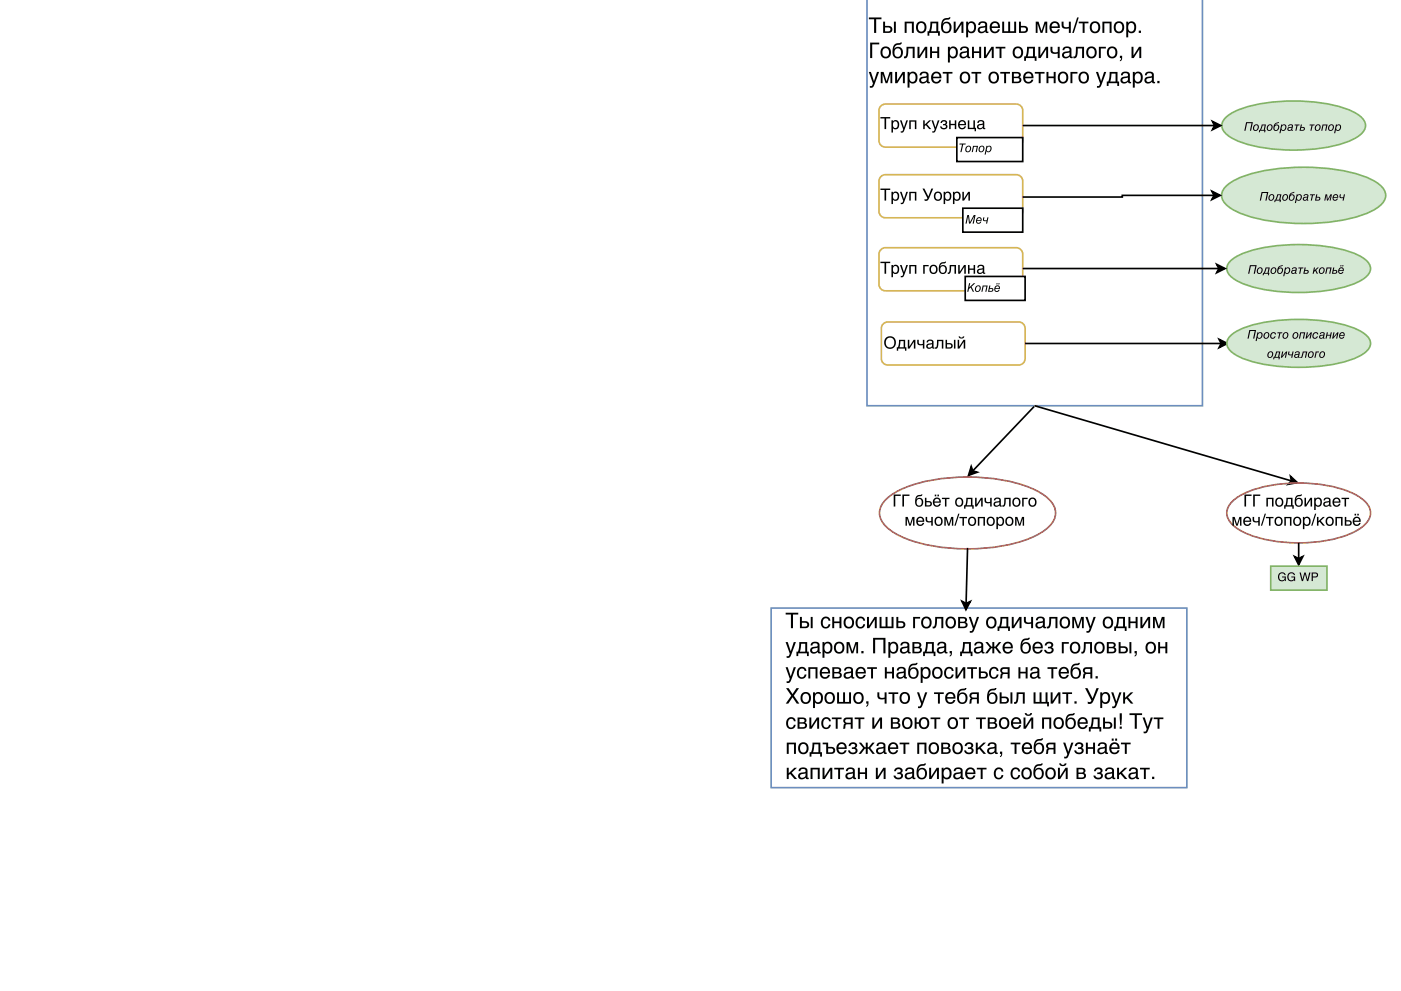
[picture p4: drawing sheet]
<svg xmlns="http://www.w3.org/2000/svg" width="297mm" height="210mm" viewBox="0 0 297 210" stroke-linecap="round" stroke-linejoin="round" font-family="sans-serif">
<path d="M254.9 0v86.1h-71.1v-86.1" fill="none" stroke="#6c8ebf" stroke-width=".35"/>
<path d="M186.6 22.6l.7-.5h.4h27.8a1.37 1.37 0 0 1 1.3 1.3v6.4a1.37 1.37 0 0 1-1.3 1.4h-27.8a1.37 1.37 0 0 1-1.3-1.4v-6.4z" fill="none" stroke="#d6b656" stroke-width=".35"/>
<path d="M186.7 24.8h2v.3h-.8v2.3h-.4v-2.3h-.8zM189 25.5h.3v.3a.77 .77 0 0 1 1-.2 .77 .77 0 0 1 .3 1 .75 .75 0 0 1-.4 .8 .75 .75 0 0 1-.9-.2v.9h-.3zM189.5 25.9a.67 .67 0 0 0-.2 .8 .67 .67 0 0 0 .8 .4 .67 .67 0 0 0 .2-.9 .67 .67 0 0 0-.8-.3zM190.8 25.5h.4l.5 1.5 .5-1.5h.3l-.7 2a.63 .63 0 0 1-.8 .6v-.3h.3l.2-.4zM192.8 25.5h1.5v1.9h-.3v-1.6h-.9v1.6h-.3zM195.7 25.5h.4v.9l.9-.9h.4l-.9 .9 .9 1h-.4l-.7-.9-.2 .2v.7h-.4zM197.5 25.5h.3l.5 1.5 .5-1.5h.4l-.7 2a.63 .63 0 0 1-.8 .6v-.3h.3l.2-.4zM199.6 25.7a.6 .6 0 0 1 .9-.2 .6 .6 0 0 1 0 .9 .56 .56 0 0 1 .4 .7 .56 .56 0 0 1-.8 .3 .72 .72 0 0 1-.8-.6h.3a.43 .43 0 0 0 .5 .4 .43 .43 0 0 0 .4-.6h-.6v-.3a.35 .35 0 0 0 .5-.1 .35 .35 0 0 0-.1-.5 .35 .35 0 0 0-.5 .2l-.1 .2h-.3zM201.2 25.5h.4v.8h.8v-.8h.3v1.9h-.3v-.8h-.8v.8h-.4zM203.4 25.7l.2-.1a.86 .86 0 0 1 .9 .1 .86 .86 0 0 1 .3 .9h-1.3a.53 .53 0 0 0 .4 .6 .53 .53 0 0 0 .6-.4h.3a.9 .9 0 0 1-1.3 .5 .9 .9 0 0 1-.3-1.3zM203.6 25.9l-.1 .4h1a.51 .51 0 0 0-.3-.5 .51 .51 0 0 0-.6 .1zM205.2 25.5h.3v1.6h.9v-1.6h.3v1.6h.2v.7h-.3v-.4h-1.4zM207.4 25.7l.4-.2a.67 .67 0 0 1 .9 .5v1.1l.2 .1v.2h-.4l-.1-.3a.61 .61 0 0 1-1 .3 .61 .61 0 0 1 .2-1.1l.7-.1a.42 .42 0 0 0-.3-.5 .42 .42 0 0 0-.5 .4h-.3zM207.5 26.7a.43 .43 0 0 0 .4 .5 .43 .43 0 0 0 .5-.5v-.3z" fill="#000"/>
<path d="M202.9 29.2h13.9v5.1h-13.9z" fill="#fff"/>
<path d="M202.9 29.2h13.9v5.1h-13.9z" fill="none" stroke="#000" stroke-width=".35"/>
<g fill="#000">
<path d="M203.4 30.4h1.4l-.1 .3h-.5l-.3 1.6h-.3l.4-1.6h-.6zM205.1 31.2a.45 .45 0 0 0-.3 .6 .45 .45 0 0 0 .7 .2 .46 .46 0 0 0 .2-.6 .46 .46 0 0 0-.5-.2zM204.9 31.1a.67 .67 0 0 1 1 .3 .67 .67 0 0 1-.6 .9 .66 .66 0 0 1-.7-.4 .66 .66 0 0 1 .3-.8zM206.3 30.9h1.1l-.3 1.4h-.2l.2-1.2h-.6l-.2 1.2h-.3zM207.9 31.2a.45 .45 0 0 0-.2 .6 .45 .45 0 0 0 .6 .2 .46 .46 0 0 0 .2-.6 .46 .46 0 0 0-.5-.2zM207.7 31.1a.67 .67 0 0 1 1 .3 .67 .67 0 0 1-.6 .9 .66 .66 0 0 1-.6-.4 .66 .66 0 0 1 .2-.8zM209.1 30.9h.3l-.1 .2a.58 .58 0 0 1 .9 0 .58 .58 0 0 1-.1 .9 .54 .54 0 0 1-1 .1l-.1 .7h-.2zM209.4 31.2a.44 .44 0 0 0-.2 .6 .44 .44 0 0 0 .7 .1 .43 .43 0 0 0 .1-.6 .43 .43 0 0 0-.6-.1z"/>
<path d="M186.7 40h2v.3h-.8v2.3h-.4v-2.3h-.8zM189 40.7h.3v.3a.77 .77 0 0 1 1-.3 .77 .77 0 0 1 .3 1 .75 .75 0 0 1-.4 .9 .75 .75 0 0 1-.9-.3v1h-.3zM189.5 41a.67 .67 0 0 0-.2 .9 .67 .67 0 0 0 .8 .3 .67 .67 0 0 0 .2-.8 .67 .67 0 0 0-.8-.4zM190.8 40.7h.4l.5 1.5 .5-1.5h.3l-.7 1.9a.63 .63 0 0 1-.8 .7v-.3h.3l.2-.4zM192.8 40.7h1.5v1.9h-.3v-1.6h-.9v1.6h-.3zM195.6 40h.4l.8 1.7 .7-1.7h.4l-.8 1.9a.72 .72 0 0 1-1.1 .6v-.3a.38 .38 0 0 0 .6-.1zM198.5 41a.66 .66 0 0 0-.2 1 .66 .66 0 0 0 1 .1l.1-.2a.63 .63 0 0 0-.1-.8 .63 .63 0 0 0-.8-.1zM198.2 40.9a.92 .92 0 0 1 1.3 .1 .92 .92 0 0 1 0 1.3 .92 .92 0 0 1-1.3 .1 1.25 1.25 0 0 1 0-1.5zM200.1 40.7h.3v.3a.77 .77 0 0 1 1-.3 .77 .77 0 0 1 .3 1 .75 .75 0 0 1-.4 .9 .75 .75 0 0 1-.9-.3v1h-.3zM200.6 41a.67 .67 0 0 0-.2 .9 .67 .67 0 0 0 .8 .3 .67 .67 0 0 0 .2-.8 .67 .67 0 0 0-.8-.4zM202 40.7h.4v.3a.77 .77 0 0 1 1-.3 .77 .77 0 0 1 .3 1 .75 .75 0 0 1-.4 .9 .75 .75 0 0 1-.9-.3v1h-.4zM202.5 41a.67 .67 0 0 0-.2 .9 .67 .67 0 0 0 .9 .3 .67 .67 0 0 0 .2-.8 .67 .67 0 0 0-.9-.4zM204 40.7h.4v1.4l.9-1.4h.3v1.9h-.3v-1.5l-.9 1.5h-.4z"/>
</g>
<path d="M186.6 37.6l.7-.5h.4h27.8a1.37 1.37 0 0 1 1.3 1.3v6.4a1.37 1.37 0 0 1-1.3 1.4h-27.8a1.37 1.37 0 0 1-1.3-1.4v-6.4z" fill="none" stroke="#d6b656" stroke-width=".35"/>
<path d="M204.1 44.2h12.7v5.1h-12.7z" fill="#fff"/>
<path d="M204.1 44.2h12.7v5.1h-12.7z" fill="none" stroke="#000" stroke-width=".35"/>
<g fill="#000">
<path d="M186.7 55.5h2v.3h-.8v2.3h-.4v-2.3h-.8zM189 56.2h.3v.3a.77 .77 0 0 1 1-.2 .77 .77 0 0 1 .3 1 .75 .75 0 0 1-.4 .8 .75 .75 0 0 1-.9-.2v.9h-.3zM189.5 56.6a.67 .67 0 0 0-.2 .8 .67 .67 0 0 0 .8 .3 .67 .67 0 0 0 .2-.8 .67 .67 0 0 0-.8-.3zM190.8 56.2h.4l.5 1.5 .5-1.5h.3l-.7 2a.63 .63 0 0 1-.8 .6v-.3h.3l.2-.4zM192.8 56.2h1.5v1.9h-.3v-1.6h-.9v1.6h-.3zM195.7 56.2h1.2v.3h-.8v1.6h-.4zM197.6 56.6a.66 .66 0 0 0-.2 .9 .66 .66 0 0 0 .9 .2l.1-.3a.63 .63 0 0 0 0-.7 .63 .63 0 0 0-.8-.1zM197.3 56.4a.92 .92 0 0 1 1.2 .1 .92 .92 0 0 1 0 1.3 .92 .92 0 0 1-1.2 .1 1.25 1.25 0 0 1 0-1.5zM199.4 55.8l.9-.3 .3 .1a.72 .72 0 0 1-.9 .4l-.4 .6a.86 .86 0 0 1 1.2-.2 .86 .86 0 0 1 .2 1.2 .91 .91 0 0 1-1.3 .4 .91 .91 0 0 1-.4-1.2zM199.6 56.6a.64 .64 0 0 0-.2 1 .64 .64 0 0 0 1 0 .66 .66 0 0 0-.1-.8 .66 .66 0 0 0-.7-.2zM201.4 56.2h1.3v1.9h-.3v-1.6h-.7a1.69 1.69 0 0 1-.5 1.6h-.3v-.3h.3l.1-.2zM203.2 56.2h.3v1.4l.9-1.4h.4v1.9h-.4v-1.4l-.9 1.4h-.3zM205.2 56.2h.4v.8h.8v-.8h.3v1.9h-.3v-.9h-.8v.9h-.4zM207.3 56.4l.5-.2a.67 .67 0 0 1 .9 .5v1.1l.2 .1v.2h-.4l-.1-.3a.61 .61 0 0 1-1 .2 .61 .61 0 0 1 .2-1l.7-.1a.42 .42 0 0 0-.3-.5 .42 .42 0 0 0-.5 .4h-.3zM207.5 57.4a.43 .43 0 0 0 .4 .5 .43 .43 0 0 0 .5-.5v-.3z"/>
<path d="M205.1 45.6h.3l.2 1.6 .9-1.6h.3l-.3 1.8h-.3l.4-1.6-.9 1.6h-.3l-.1-1.5-.4 1.5h-.2zM207.3 46.4l-.1 .3h.7l-.1-.4zM207.2 46.3a.57 .57 0 0 1 .7-.1 .57 .57 0 0 1 .2 .6h-.9a.36 .36 0 0 0 .2 .5 .36 .36 0 0 0 .4-.3h.3a.63 .63 0 0 1-1 .3 .63 .63 0 0 1 .1-1zM208.5 46.1h.2v.3a.34 .34 0 0 0 .1 .4 .34 .34 0 0 0 .4-.1l.1-.6h.3l-.3 1.3h-.2v-.5a.46 .46 0 0 1-.5 0 .46 .46 0 0 1-.2-.5z"/>
</g>
<path d="M186.6 53.1l.7-.5h.4h27.8a1.37 1.37 0 0 1 1.3 1.3v6.4a1.37 1.37 0 0 1-1.3 1.4h-27.8a1.37 1.37 0 0 1-1.3-1.4v-6.4z" fill="none" stroke="#d6b656" stroke-width=".35"/>
<path d="M204.6 58.7h12.7v5h-12.7z" fill="#fff"/>
<path d="M204.6 58.7h12.7v5h-12.7z" fill="none" stroke="#000" stroke-width=".35"/>
<g fill="#000">
<path d="M205.5 60.1h.2l-.2 .9 1-.9h.3l-.8 .7 .5 1.1h-.2l-.5-.9-.4 .3-.1 .6h-.2z"/>
<path d="M207.1 60.8a.45 .45 0 0 0-.2 .6 .45 .45 0 0 0 .6 .2 .46 .46 0 0 0 .2-.5 .46 .46 0 0 0-.5-.3zM207 60.7a.67 .67 0 0 1 1 .4 .67 .67 0 0 1-.6 .8 .66 .66 0 0 1-.7-.4 .66 .66 0 0 1 .3-.8zM208.3 60.6h1.1l-.3 1.3h-.2l.2-1.1h-.6l-.2 1.1h-.2zM209.8 60.6h.2l-.1 .5h.3a.41 .41 0 0 1 .4 .5 .41 .41 0 0 1-.5 .3h-.6zM209.8 61.3l-.1 .4h.4a.23 .23 0 0 0 .3-.2 .23 .23 0 0 0-.3-.2zM211.2 60.9l-.1 .2h.7l-.1-.3zM211.1 60.7a.57 .57 0 0 1 .7-.1 .57 .57 0 0 1 .2 .7h-1a.36 .36 0 0 0 .3 .5 .36 .36 0 0 0 .4-.3h.2a.63 .63 0 0 1-1 .3 .63 .63 0 0 1 .2-1.1zM211.7 60.1h.2v.2h-.2zM211.3 60.1h.2v.2h-.3z"/>
</g>
<path d="M260.1 24.8a20 20 0 0 1 10.4-3.2 34.2 34.2 0 0 1 16.3 2.1 4.2 4.2 0 0 1 2.7 2.9 3.2 3.2 0 0 1-1.8 2.5 25.3 25.3 0 0 1-11.5 2.7 33.3 33.3 0 0 1-14.4-2.2 4.2 4.2 0 0 1-2.8-3l.2-.6z" fill="#d5e8d4"/>
<path d="M260.1 24.8a20 20 0 0 1 10.4-3.2 34.2 34.2 0 0 1 16.3 2.1 4.2 4.2 0 0 1 2.7 2.9 3.2 3.2 0 0 1-1.8 2.5 25.3 25.3 0 0 1-11.5 2.7 33.3 33.3 0 0 1-14.4-2.2 4.2 4.2 0 0 1-2.8-3l.2-.6z" fill="none" stroke="#82b366" stroke-width=".35"/>
<path d="M264.2 25.9h1.4l-.3 1.8h-.3l.3-1.6h-.9l-.3 1.6h-.3zM266.1 26.7a.45 .45 0 0 0-.3 .6 .45 .45 0 0 0 .7 .2 .46 .46 0 0 0 .2-.6 .46 .46 0 0 0-.5-.3zM265.9 26.6a.67 .67 0 0 1 1 .3 .67 .67 0 0 1-.6 .9 .66 .66 0 0 1-.7-.5 .66 .66 0 0 1 .3-.7zM267.7 26.6l-.3 1h.5l.2-1zM267.5 26.4h.9l-.2 1.2h.1l-.1 .5h-.2l.1-.4h-.9l-.1 .4h-.2zM269 26.7a.45 .45 0 0 0-.2 .6 .45 .45 0 0 0 .6 .2 .46 .46 0 0 0 .2-.6 .46 .46 0 0 0-.5-.3zM268.8 26.6a.67 .67 0 0 1 1 .3 .67 .67 0 0 1-.6 .9 .66 .66 0 0 1-.6-.5 .66 .66 0 0 1 .2-.7zM270.3 26.3l.9-.4-.9 .6a.61 .61 0 0 1 .9 .2 .61 .61 0 0 1-.2 .8 .63 .63 0 0 1-.9 .1 .63 .63 0 0 1-.1-.9zM270.4 26.7a.43 .43 0 0 0-.2 .6 .43 .43 0 0 0 .6 .2 .43 .43 0 0 0 .2-.6 .43 .43 0 0 0-.6-.2zM271.7 26.4h.2l-.1 .2a.58 .58 0 0 1 .9 0 .58 .58 0 0 1-.1 .9 .54 .54 0 0 1-1 0l-.1 .8h-.2zM271.9 26.7a.44 .44 0 0 0-.2 .6 .44 .44 0 0 0 .7 .1 .43 .43 0 0 0 .1-.6 .43 .43 0 0 0-.6-.1zM273.2 27.2a.3 .3 0 0 0 .3 .5 .3 .3 0 0 0 .3-.4l.1-.2zM273.2 26.5a.5 .5 0 0 1 .6-.1 .5 .5 0 0 1 .3 .5l-.1 .6 .1 .2-.3-.1a.43 .43 0 0 1-.8 0 .43 .43 0 0 1 .4-.6l.5-.2a.3 .3 0 0 0-.3-.3 .3 .3 0 0 0-.3 .3h-.2zM274.5 26.4h1v.2h-.4l-.2 1.1h-.3l.3-1.1h-.4zM275.8 26.4h.2l-.1 .5h.3a.41 .41 0 0 1 .5 .5 .41 .41 0 0 1-.5 .3h-.7zM275.9 27.1l-.1 .5h.4a.23 .23 0 0 0 .2-.3 .23 .23 0 0 0-.2-.2zM277.7 26.4h1v.2h-.4l-.2 1.1h-.3l.3-1.1h-.4zM279.2 26.7a.45 .45 0 0 0-.3 .6 .45 .45 0 0 0 .7 .2 .46 .46 0 0 0 .2-.6 .46 .46 0 0 0-.5-.3zM279 26.6a.67 .67 0 0 1 1 .3 .67 .67 0 0 1-.6 .9 .66 .66 0 0 1-.7-.5 .66 .66 0 0 1 .3-.7zM280.4 26.4h1.1l-.3 1.3h-.2l.2-1.1h-.6l-.2 1.1h-.3zM282 26.7a.45 .45 0 0 0-.2 .6 .45 .45 0 0 0 .6 .2 .46 .46 0 0 0 .2-.6 .46 .46 0 0 0-.5-.3zM281.8 26.6a.67 .67 0 0 1 1 .3 .67 .67 0 0 1-.6 .9 .66 .66 0 0 1-.6-.5 .66 .66 0 0 1 .2-.7zM283.2 26.4h.3l-.1 .2a.58 .58 0 0 1 .9 0 .58 .58 0 0 1-.1 .9 .54 .54 0 0 1-1 0l-.1 .8h-.2zM283.5 26.7a.44 .44 0 0 0-.2 .6 .44 .44 0 0 0 .7 .1 .43 .43 0 0 0 .1-.6 .43 .43 0 0 0-.6-.1z" fill="#000"/>
<path d="M261.1 55.1a20.3 20.3 0 0 1 10.5-3.1 35 35 0 0 1 16.3 2.1 4.1 4.1 0 0 1 2.7 2.9 3.1 3.1 0 0 1-1.8 2.4 25.8 25.8 0 0 1-11.5 2.6 34.1 34.1 0 0 1-14.5-2.1 4.1 4.1 0 0 1-2.7-2.9l.1-.7z" fill="#d5e8d4"/>
<path d="M261.1 55.1a20.3 20.3 0 0 1 10.5-3.1 35 35 0 0 1 16.3 2.1 4.1 4.1 0 0 1 2.7 2.9 3.1 3.1 0 0 1-1.8 2.4 25.8 25.8 0 0 1-11.5 2.6 34.1 34.1 0 0 1-14.5-2.1 4.1 4.1 0 0 1-2.7-2.9l.1-.7z" fill="none" stroke="#82b366" stroke-width=".35"/>
<path d="M265 56.3h1.4l-.3 1.8h-.3l.4-1.6h-1l-.3 1.6h-.3zM266.9 57a.45 .45 0 0 0-.3 .6 .45 .45 0 0 0 .7 .2 .46 .46 0 0 0 .2-.6 .46 .46 0 0 0-.5-.2zM266.7 56.9a.67 .67 0 0 1 1 .3 .67 .67 0 0 1-.6 .9 .66 .66 0 0 1-.6-.4 .66 .66 0 0 1 .2-.8zM268.5 56.9l-.3 1h.5l.2-1zM268.3 56.8h.9l-.2 1.1h.1l-.1 .5h-.2l.1-.3h-.9l-.1 .3h-.2zM269.8 57a.45 .45 0 0 0-.2 .6 .45 .45 0 0 0 .6 .2 .46 .46 0 0 0 .2-.6 .46 .46 0 0 0-.5-.2zM269.6 56.9a.67 .67 0 0 1 1 .3 .67 .67 0 0 1-.6 .9 .66 .66 0 0 1-.6-.4 .66 .66 0 0 1 .2-.8zM271.1 56.6l.9-.4-.9 .7a.61 .61 0 0 1 .9 .1 .61 .61 0 0 1-.2 .9 .63 .63 0 0 1-.9 .1 .63 .63 0 0 1-.1-.9zM271.2 57a.43 .43 0 0 0-.2 .6 .43 .43 0 0 0 .6 .2 .43 .43 0 0 0 .2-.6 .43 .43 0 0 0-.6-.2zM272.5 56.8h.2l-.1 .1a.58 .58 0 0 1 .9 0 .58 .58 0 0 1-.1 .9 .54 .54 0 0 1-.9 .1l-.2 .7h-.2zM272.7 57a.44 .44 0 0 0-.2 .7 .44 .44 0 0 0 .7 .1 .43 .43 0 0 0 .1-.6 .43 .43 0 0 0-.6-.2zM274 57.5a.3 .3 0 0 0 .3 .5 .3 .3 0 0 0 .3-.4l.1-.2zM274 56.9a.5 .5 0 0 1 .6-.2 .5 .5 0 0 1 .3 .6l-.1 .6 .1 .2-.3-.2a.43 .43 0 0 1-.8 0 .43 .43 0 0 1 .4-.6l.5-.1a.3 .3 0 0 0-.3-.3 .3 .3 0 0 0-.3 .2h-.2zM275.3 56.8h1v.2h-.4l-.2 1.1h-.3l.3-1.1h-.4zM276.6 56.8h.2l-.1 .5h.4a.41 .41 0 0 1 .4 .4 .41 .41 0 0 1-.5 .4h-.7zM276.7 57.5l-.1 .4h.4a.23 .23 0 0 0 .2-.2 .23 .23 0 0 0-.2-.2zM278.6 56.8h.2l-.1 .6 .6-.6h.3l-.6 .5 .4 .8h-.2l-.3-.6-.3 .2-.1 .4h-.2zM280.1 57a.45 .45 0 0 0-.3 .6 .45 .45 0 0 0 .6 .2 .46 .46 0 0 0 .3-.6 .46 .46 0 0 0-.6-.2zM279.9 56.9a.67 .67 0 0 1 1 .3 .67 .67 0 0 1-.6 .9 .66 .66 0 0 1-.7-.4 .66 .66 0 0 1 .3-.8zM281.3 56.8h1l-.3 1.3h-.2l.3-1.1h-.7l-.2 1.1h-.2zM282.7 56.8h.2l-.1 .5h.3a.41 .41 0 0 1 .4 .4 .41 .41 0 0 1-.5 .4h-.6zM282.7 57.5v.4h.3a.23 .23 0 0 0 .3-.2 .23 .23 0 0 0-.3-.2zM284.1 57l-.1 .3h.7l-.1-.3zM284 56.9a.57 .57 0 0 1 .7-.1 .57 .57 0 0 1 .2 .7h-1a.36 .36 0 0 0 .3 .4 .36 .36 0 0 0 .4-.2h.3a.63 .63 0 0 1-1.1 .2 .63 .63 0 0 1 .2-1zM284.6 56.3h.2v.2h-.2zM284.2 56.3h.2v.2h-.3z" fill="#000"/>
<path d="M260 39.4a20 20 0 0 1 10.5-3.6 42.3 42.3 0 0 1 19.5 1.9 6.7 6.7 0 0 1 3.7 3.1 2.85 2.85 0 0 1-1.7 3.3 25.5 25.5 0 0 1-11.6 3.2 40.4 40.4 0 0 1-17.6-2.1 6.7 6.7 0 0 1-3.7-3.1 2.53 2.53 0 0 1 .9-2.7z" fill="#d5e8d4"/>
<path d="M260 39.4a20 20 0 0 1 10.5-3.6 42.3 42.3 0 0 1 19.5 1.9 6.7 6.7 0 0 1 3.7 3.1 2.85 2.85 0 0 1-1.7 3.3 25.5 25.5 0 0 1-11.6 3.2 40.4 40.4 0 0 1-17.6-2.1 6.7 6.7 0 0 1-3.7-3.1 2.53 2.53 0 0 1 .9-2.7z" fill="none" stroke="#82b366" stroke-width=".35"/>
<g fill="#000">
<path d="M257.1 25.7l1.7 .9-1.7 .9 .4-.9zM256.9 40.6l1.8 .9-1.8 .8 .5-.8zM258 56.1l1.7 .9-1.7 .9 .4-.9zM258.5 72l1.7 .9-1.7 .9 .4-.9z"/>
<path d="M184.2 15.3h.5l.6 1.9 .6-1.9h.5l-.9 2.4a.81 .81 0 0 1-1.1 .9v-.4h.4l.3-.5zM186.7 15.3h.6l.7 1.9 .6-1.9h.6v2.4h-.4v-2l-.6 2h-.4l-.7-2v2h-.4zM189.8 15.3h.4v1.8l1.2-1.8h.4v2.4h-.4v-1.9l-1.1 1.9h-.5zM192.4 15.3h.4v.3a.95 .95 0 0 1 1.2-.3 .95 .95 0 0 1 .5 1.1 1 1 0 0 1-.4 1.2 1 1 0 0 1-1.3-.2v1.2h-.4zM193.1 15.7a.96 .96 0 0 0-.3 1 .96 .96 0 0 0 .8 .7 1 1 0 0 0 .5-1 1 1 0 0 0-.6-.9zM195.2 15.5a1.05 1.05 0 0 1 1.7 .4v1.4l.2 .1v.2h-.4a.27 .27 0 0 0-.3-.2 .27 .27 0 0 0-.3 .2 .76 .76 0 0 1-1.2-.3 .76 .76 0 0 1 .7-1l.8-.2a.53 .53 0 0 0-.4-.6 .53 .53 0 0 0-.6 .5h-.4zM195.4 16.8a.55 .55 0 0 0 .5 .6 .55 .55 0 0 0 .6-.6v-.4zM197.8 15.5a1.11 1.11 0 0 1 1.3-.2 1.11 1.11 0 0 1 .5 1.3h-1.8a.68 .68 0 0 0 .6 .8 .68 .68 0 0 0 .8-.5h.4a1.14 1.14 0 0 1-1.6 .7 1.14 1.14 0 0 1-.5-1.6zM198.1 15.8l-.3 .5h1.4a.65 .65 0 0 0-.4-.7 .65 .65 0 0 0-.7 .2zM199.9 15.3h2v.3h-.8v2.1h-.4v-2.1h-.8zM204.2 15.7a.88 .88 0 0 0-.3 1.1 .88 .88 0 0 0 1.1 .4 .88 .88 0 0 0 .3-1.1 .88 .88 0 0 0-1.1-.4zM203.8 15.5a1.23 1.23 0 0 1 1.9 .6 1.23 1.23 0 0 1-1.1 1.6 1.32 1.32 0 0 1-.8-2.2zM206 15.3h2v.3h-.8v2.1h-.4v-2.1h-.8zM210.3 15.7a.88 .88 0 0 0-.3 1.1 .88 .88 0 0 0 1.1 .4 .88 .88 0 0 0 .3-1.1 .88 .88 0 0 0-1.1-.4zM209.9 15.5a1.23 1.23 0 0 1 1.9 .6 1.23 1.23 0 0 1-1.1 1.6 1.32 1.32 0 0 1-.8-2.2zM212.1 15.3h2v.3h-.8v2.1h-.4v-2.1h-.8zM214.5 15.3h1.1a.63 .63 0 0 1 .8 .3 .63 .63 0 0 1-.3 .8 .69 .69 0 0 1 .4 .9 .69 .69 0 0 1-.9 .4h-1.1zM215 16.6v.7h.6a.41 .41 0 0 0 .5-.4 .41 .41 0 0 0-.5-.3zM215 15.6v.7h.6a.35 .35 0 0 0 .4-.3 .35 .35 0 0 0-.4-.4zM217.3 15.5a1.11 1.11 0 0 1 1.3-.2 1.11 1.11 0 0 1 .5 1.3h-1.7a.68 .68 0 0 0 .5 .8 .68 .68 0 0 0 .8-.5h.4a1.14 1.14 0 0 1-1.5 .7 1.14 1.14 0 0 1-.6-1.6zM217.6 15.8l-.2 .5h1.3a.65 .65 0 0 0-.4-.7 .65 .65 0 0 0-.7 .2zM219.4 15.3h2.1v.3h-.9v2.1h-.4v-2.1h-.8zM221.9 15.3h.4v.9h1.1v-.9h.4v2.4h-.4v-1.1h-1.1v1.1h-.4zM225 15.7a.88 .88 0 0 0-.3 1.1 .88 .88 0 0 0 1.1 .4 .88 .88 0 0 0 .3-1.1 .88 .88 0 0 0-1.1-.4zM224.6 15.5a1.23 1.23 0 0 1 1.9 .6 1.23 1.23 0 0 1-1.1 1.6 1.32 1.32 0 0 1-.8-2.2zM227 15.3h1.4v.3h-1v2.1h-.4zM229.3 15.7a.88 .88 0 0 0-.2 1.1 .88 .88 0 0 0 1.1 .4 .88 .88 0 0 0 .3-1.1 .88 .88 0 0 0-1.2-.4zM229 15.5a1.23 1.23 0 0 1 1.9 .6 1.23 1.23 0 0 1-1.1 1.6 1.32 1.32 0 0 1-.8-2.2zM232.4 15.3h.4l.6 1.9 .7-1.9h.4l-.9 2.4a.81 .81 0 0 1-1 .9v-.4h.4l.2-.5zM235.3 15.3h1.6v2h.4v.9h-.4v-.5h-1.9v.5h-.3v-.9h.3l.1-.3zM235.7 15.6l-.3 1.7h1.1v-1.7zM237.8 15.5a1.05 1.05 0 0 1 1.8 .4v1.4l.2 .1v.2h-.5a.27 .27 0 0 0-.2-.2 .27 .27 0 0 0-.3 .2 .76 .76 0 0 1-1.2-.3 .76 .76 0 0 1 .7-1l.8-.2a.53 .53 0 0 0-.4-.6 .53 .53 0 0 0-.7 .5h-.3zM238 16.8a.55 .55 0 0 0 .6 .6 .55 .55 0 0 0 .5-.6v-.4zM240.2 15.3h.4v.3a.95 .95 0 0 1 1.2-.3 .95 .95 0 0 1 .5 1.1 1 1 0 0 1-.4 1.2 1 1 0 0 1-1.3-.2v1.2h-.4zM240.8 15.7a.96 .96 0 0 0-.2 1 .96 .96 0 0 0 .8 .7 1 1 0 0 0 .5-1 1 1 0 0 0-.7-.9zM242.9 15.5a1.05 1.05 0 0 1 1.7 .4v1.4l.3 .1v.2h-.5a.27 .27 0 0 0-.2-.2 .27 .27 0 0 0-.3 .2 .76 .76 0 0 1-1.2-.3 .76 .76 0 0 1 .7-1l.8-.2a.53 .53 0 0 0-.5-.6 .53 .53 0 0 0-.6 .5h-.4zM243.1 16.8a.55 .55 0 0 0 .5 .6 .55 .55 0 0 0 .6-.6v-.4zM245.4 17.2h.4v.5h-.4z"/>
<path d="M184.2 3.7h2.7v.4h-1.1v2.9h-.5v-2.9h-1.1zM189.5 4.6h.4v2.4h-.4zM187.2 4.6h.5v.9h.7a.75 .75 0 0 1 .8 .7 .75 .75 0 0 1-.8 .8h-1.2zM187.7 5.8v.9h.6a.43 .43 0 0 0 .5-.5 .43 .43 0 0 0-.5-.4zM191.8 4.6h1.9v2.4h-.4v-2h-1.1v2h-.4zM194.9 5a.88 .88 0 0 0-.3 1.2 .88 .88 0 0 0 1.1 .4 .88 .88 0 0 0 .3-1.2 .88 .88 0 0 0-1.1-.4zM194.5 4.9a1.23 1.23 0 0 1 1.9 .5 1.23 1.23 0 0 1-1.1 1.7 1.32 1.32 0 0 1-.8-2.2zM197.3 4.6h1.6v2h.4v1h-.4v-.6h-1.9v.6h-.3v-1h.3l.1-.3zM197.7 5l-.3 1.6h1.1v-1.6zM200 4.1l1.5-.4a.55 .55 0 0 1-.6 .5 .91 .91 0 0 0-1 .9 1.08 1.08 0 0 1 1.4-.3 1.08 1.08 0 0 1 .4 1.5 1.14 1.14 0 0 1-1.5 .7 1.14 1.14 0 0 1-.7-1.5l.2-.9zM200.2 5.1a.86 .86 0 0 0-.2 1.1 .86 .86 0 0 0 1.1 .3 1.03 1.03 0 0 0-.5-1.6zM202.2 4.6h.4v1.8l1.2-1.8h.5v2.4h-.4v-1.8l-1.2 1.8h-.5zM204.8 4.6h.5v.3a.95 .95 0 0 1 1.1-.3 .95 .95 0 0 1 .5 1.1 1 1 0 0 1-.4 1.2 1 1 0 0 1-1.2-.2v1.2h-.5zM205.5 5a.96 .96 0 0 0-.3 1 .96 .96 0 0 0 .8 .7 1 1 0 0 0 .5-1 1 1 0 0 0-.6-.8zM207.6 4.8a1.05 1.05 0 0 1 1.7 .4v1.4l.3 .1v.3h-.5a.27 .27 0 0 0-.3-.3 .27 .27 0 0 0-.2 .2 .76 .76 0 0 1-1.2-.2 .76 .76 0 0 1 .6-1.1l.8-.1a.53 .53 0 0 0-.4-.7 .53 .53 0 0 0-.6 .5h-.4zM207.8 6.1a.55 .55 0 0 0 .5 .7 .55 .55 0 0 0 .6-.6v-.4zM210.2 4.8a1.11 1.11 0 0 1 1.3-.1 1.11 1.11 0 0 1 .5 1.2h-1.7a.68 .68 0 0 0 .5 .8 .68 .68 0 0 0 .8-.5h.4a1.14 1.14 0 0 1-1.5 .8 1.14 1.14 0 0 1-.6-1.6zM210.5 5.1l-.2 .5h1.3a.65 .65 0 0 0-.4-.7 .65 .65 0 0 0-.7 .2zM212.5 4.6h.4v2h.9v-2h.4v2h.8v-2h.4v2.4h-2.9zM216 4.6h.5v.9h.6a.75 .75 0 0 1 .8 .7 .75 .75 0 0 1-.8 .8h-1.1zM216.5 5.8v.9h.5a.43 .43 0 0 0 .5-.5 .43 .43 0 0 0-.5-.4zM219.6 4.6h.6l.6 2 .7-2h.5v2.4h-.3v-1.9l-.7 1.9h-.4l-.6-1.9v1.9h-.4zM222.9 4.8a1.11 1.11 0 0 1 1.3-.1 1.11 1.11 0 0 1 .5 1.2h-1.7a.68 .68 0 0 0 .5 .8 .68 .68 0 0 0 .8-.5h.4a1.14 1.14 0 0 1-1.5 .8 1.14 1.14 0 0 1-.6-1.6zM223.2 5.1l-.2 .5h1.3a.65 .65 0 0 0-.4-.7 .65 .65 0 0 0-.7 .2zM225.1 4.6h.4v.7a.78 .78 0 0 0 1.1 .4v-1.1h.4v2.4h-.4v-1a1.05 1.05 0 0 1-1.5-.7zM228.4 3.7h.3l-1 3.3h-.4zM228.7 4.6h2.1v.4h-.8v2h-.5v-2h-.8zM231.7 5a.88 .88 0 0 0-.2 1.2 .88 .88 0 0 0 1.1 .4 .88 .88 0 0 0 .3-1.2 .88 .88 0 0 0-1.2-.4zM231.3 4.9a1.23 1.23 0 0 1 2 .5 1.23 1.23 0 0 1-1.1 1.7 1.32 1.32 0 0 1-.9-2.2zM233.7 4.6h2v2.4h-.4v-2h-1.2v2h-.4zM236.8 5a.88 .88 0 0 0-.3 1.2 .88 .88 0 0 0 1.2 .4 .88 .88 0 0 0 .2-1.2 .88 .88 0 0 0-1.1-.4zM236.4 4.9a1.23 1.23 0 0 1 1.9 .5 1.23 1.23 0 0 1-1.1 1.7 1.32 1.32 0 0 1-.8-2.2zM238.8 4.6h.4v.3a.95 .95 0 0 1 1.2-.3 .95 .95 0 0 1 .5 1.1 1 1 0 0 1-.4 1.2 1 1 0 0 1-1.3-.2v1.2h-.4zM239.4 5a.96 .96 0 0 0-.2 1 .96 .96 0 0 0 .8 .7 1 1 0 0 0 .5-1 1 1 0 0 0-.7-.8zM241.4 6.5h.5v.5h-.5z"/>
<path d="M184.5 9h1.9v.4h-1.5v2.9h-.4zM187.4 10.4a.88 .88 0 0 0-.3 1.1 .88 .88 0 0 0 1.1 .4 .88 .88 0 0 0 .3-1.2 .88 .88 0 0 0-1.1-.3zM187 10.2a1.23 1.23 0 0 1 1.9 .5 1.23 1.23 0 0 1-1.1 1.7 1.32 1.32 0 0 1-.8-2.2zM189.7 9.4l1.5-.4a.55 .55 0 0 1-.6 .5 .91 .91 0 0 0-1 .9 1.08 1.08 0 0 1 1.4-.3 1.08 1.08 0 0 1 .4 1.5 1.14 1.14 0 0 1-1.5 .7 1.14 1.14 0 0 1-.7-1.5l.2-.9zM189.9 10.4a.86 .86 0 0 0-.2 1.2 .86 .86 0 0 0 1.1 .3 1.03 1.03 0 0 0-.5-1.6zM192.2 9.9h1.7v2.4h-.4v-2h-.9v.6a1.18 1.18 0 0 1-.8 1.5l-.1-.4h.2l.2-.4zM194.5 9.9h.4v1.9l1.2-1.9h.5v2.4h-.4v-1.8l-1.2 1.8h-.5zM197.2 9.9h.4v1h1.1v-1h.4v2.4h-.4v-1.1h-1.1v1.1h-.4zM201 9.9h.4v.4a.95 .95 0 0 1 1.2-.4 .95 .95 0 0 1 .5 1.1 1 1 0 0 1-.4 1.2 1 1 0 0 1-1.3-.2v1.3h-.4zM201.6 10.4a.96 .96 0 0 0-.2 1 .96 .96 0 0 0 .8 .6 1 1 0 0 0 .5-.9 1 1 0 0 0-.7-.9zM203.7 10.1a1.05 1.05 0 0 1 1.7 .4v1.5h.3v.3h-.5a.27 .27 0 0 0-.2-.2 .27 .27 0 0 0-.3 .2 .76 .76 0 0 1-1.2-.3 .76 .76 0 0 1 .7-1l.8-.2a.53 .53 0 0 0-.5-.7 .53 .53 0 0 0-.6 .5h-.4zM203.9 11.4a.55 .55 0 0 0 .5 .7 .55 .55 0 0 0 .6-.6v-.4zM206.1 9.9h.4v1h1.1v-1h.4v2.4h-.4v-1.1h-1.1v1.1h-.4zM208.6 9.9h.4v1.9l1.2-1.9h.5v2.4h-.4v-1.8l-1.2 1.8h-.5zM211.1 9.9h2.1v.4h-.9v2h-.4v-2h-.8zM215.4 10.4a.88 .88 0 0 0-.3 1.1 .88 .88 0 0 0 1.1 .4 .88 .88 0 0 0 .3-1.2 .88 .88 0 0 0-1.1-.3zM215 10.2a1.23 1.23 0 0 1 1.9 .5 1.23 1.23 0 0 1-1.1 1.7 1.32 1.32 0 0 1-.8-2.2zM217.8 9.9h1.6v2.1h.4v.9h-.4v-.6h-1.9v.6h-.4v-.9h.4l.1-.4zM218.1 10.3l-.2 1.7h1.1v-1.7zM220.2 9.9h.4v1.9l1.1-1.9h.5v2.4h-.4v-1.8l-1.2 1.8h-.4zM222.7 9.9h.4v.7a.78 .78 0 0 0 1.2 .4v-1.1h.4v2.4h-.4v-.9a1.05 1.05 0 0 1-1.6-.7zM225.4 10.1a1.05 1.05 0 0 1 1.8 .4v1.5h.2v.3h-.4a.27 .27 0 0 0-.3-.2 .27 .27 0 0 0-.3 .2 .76 .76 0 0 1-1.2-.3 .76 .76 0 0 1 .7-1l.8-.2a.53 .53 0 0 0-.4-.7 .53 .53 0 0 0-.6 .5h-.4zM225.7 11.4a.55 .55 0 0 0 .5 .7 .55 .55 0 0 0 .6-.6v-.4zM228.1 9.9h1.7v2.4h-.4v-2h-.9v.6a1.18 1.18 0 0 1-.8 1.5l-.1-.4h.3l.1-.4zM231 10.4a.88 .88 0 0 0-.3 1.1 .88 .88 0 0 0 1.1 .4 .88 .88 0 0 0 .3-1.2 .88 .88 0 0 0-1.1-.3zM230.6 10.2a1.23 1.23 0 0 1 1.9 .5 1.23 1.23 0 0 1-1.1 1.7 1.32 1.32 0 0 1-.8-2.2zM233 9.9h1.5v.4h-1.1v2h-.4zM235.4 10.4a.88 .88 0 0 0-.3 1.1 .88 .88 0 0 0 1.1 .4 .88 .88 0 0 0 .3-1.2 .88 .88 0 0 0-1.1-.3zM235 10.2a1.23 1.23 0 0 1 1.9 .5 1.23 1.23 0 0 1-1.1 1.7 1.32 1.32 0 0 1-.8-2.2zM237.4 11.8h.5v.8l-.5 .4 .3-.6-.3-.1zM239.9 9.9h.4v1.9l1.2-1.9h.5v2.4h-.4v-1.8l-1.2 1.8h-.5z"/>
<path d="M267.5 40.7h1.4l-.4 1.9h-.2l.3-1.7h-.9l-.4 1.7h-.2zM269.4 41.5a.45 .45 0 0 0-.3 .6 .45 .45 0 0 0 .7 .2 .46 .46 0 0 0 .2-.6 .46 .46 0 0 0-.6-.3zM269.2 41.4a.67 .67 0 0 1 1 .3 .67 .67 0 0 1-.6 .9 .66 .66 0 0 1-.7-.5 .66 .66 0 0 1 .3-.7zM271 41.4l-.4 1h.6l.2-1zM270.8 41.2h.9l-.3 1.2h.2l-.1 .5h-.2l.1-.3h-1v.3h-.2zM272.3 41.5a.45 .45 0 0 0-.3 .6 .45 .45 0 0 0 .7 .2 .46 .46 0 0 0 .2-.6 .46 .46 0 0 0-.6-.3zM272.1 41.4a.67 .67 0 0 1 1 .3 .67 .67 0 0 1-.6 .9 .66 .66 0 0 1-.7-.5 .66 .66 0 0 1 .3-.7zM273.6 41.1l.9-.4-.9 .7a.61 .61 0 0 1 .9 .1 .61 .61 0 0 1-.2 .9 .63 .63 0 0 1-.9 .1 .63 .63 0 0 1-.1-1zM273.7 41.5a.43 .43 0 0 0-.2 .6 .43 .43 0 0 0 .6 .2 .43 .43 0 0 0 .2-.6 .43 .43 0 0 0-.6-.2zM274.9 41.2h.2v.2a.58 .58 0 0 1 .9 0 .58 .58 0 0 1-.1 .9 .54 .54 0 0 1-1 0l-.1 .8h-.3zM275.2 41.5a.44 .44 0 0 0-.2 .6 .44 .44 0 0 0 .6 .1 .43 .43 0 0 0 .2-.6 .43 .43 0 0 0-.6-.1zM276.5 42a.3 .3 0 0 0 .2 .5 .3 .3 0 0 0 .4-.4v-.2zM276.5 41.3a.5 .5 0 0 1 .6-.1 .5 .5 0 0 1 .3 .6l-.1 .5 .1 .3-.4-.2a.43 .43 0 0 1-.7 0 .43 .43 0 0 1 .4-.6l.5-.2a.3 .3 0 0 0-.3-.3 .3 .3 0 0 0-.3 .3h-.2zM277.8 41.2h1v.2h-.4l-.3 1.2h-.2l.3-1.2h-.5zM279.1 41.2h.2l-.1 .6h.3a.41 .41 0 0 1 .4 .4 .41 .41 0 0 1-.5 .4h-.6zM279.2 41.9l-.1 .5h.3a.23 .23 0 0 0 .3-.2 .23 .23 0 0 0-.3-.3zM281.1 41.2h.3l.1 1.1 .6-1.1h.3l-.3 1.4h-.2l.2-1.1-.5 1.1h-.3l-.1-1.1-.2 1.1h-.2zM282.9 41.5l-.1 .3h.7l-.1-.4zM282.8 41.4a.57 .57 0 0 1 .7-.1 .57 .57 0 0 1 .2 .7h-1a.36 .36 0 0 0 .3 .4 .36 .36 0 0 0 .4-.3h.3a.63 .63 0 0 1-1.1 .3 .63 .63 0 0 1 .2-1zM284.1 41.2h.2l-.1 .3a.34 .34 0 0 0 .2 .4 .34 .34 0 0 0 .4-.1l.1-.6h.3l-.3 1.4h-.2v-.6a.46 .46 0 0 1-.5 0 .46 .46 0 0 1-.2-.5z"/>
<path d="M187.8 71.7a1.28 1.28 0 0 1 1.8 .1 1.28 1.28 0 0 1-.1 1.8 1.28 1.28 0 0 1-1.8-.1l-.2-1zM188 71.9a1.01 1.01 0 0 0 0 1.5 1.01 1.01 0 0 0 1.4 0 1.01 1.01 0 0 0 .1-1.4 1.01 1.01 0 0 0-1.5-.1zM190.6 72.1h1.3v1.6h.3v.7h-.3v-.4h-1.5v.4h-.3v-.7h.3v-.2zM190.9 72.4l-.2 1.3h.9v-1.3zM192.5 72.1h.3v1.4l.9-1.4h.4v1.9h-.3v-1.5l-1 1.5h-.3zM194.5 72.1h.3v.5a.61 .61 0 0 0 .9 .3v-.8h.3v1.9h-.3v-.8h-.1a.78 .78 0 0 1-1.1-.5zM196.6 72.3l.5-.3a.67 .67 0 0 1 .8 .6v1.1h.2v.3l-.3-.1-.2-.2a.61 .61 0 0 1-1 .2 .61 .61 0 0 1 .2-1l.8-.1a.42 .42 0 0 0-.4-.5 .42 .42 0 0 0-.4 .4h-.3zM196.8 73.3a.43 .43 0 0 0 .4 .5 .43 .43 0 0 0 .4-.5v-.3zM198.7 72.1h1.3v1.9h-.3v-1.6h-.7a1.69 1.69 0 0 1-.5 1.6h-.3v-.3h.3l.1-.2zM202.3 72.1h.3v1.9h-.3zM200.5 72.1h.3v.7h.6a.58 .58 0 0 1 .6 .6 .58 .58 0 0 1-.6 .6h-.9zM200.8 73.1v.6h.5a.33 .33 0 0 0 .4-.3 .33 .33 0 0 0-.4-.3zM203.2 71.4h.3a.31 .31 0 0 0 .3 .2 .31 .31 0 0 0 .4-.2h.2a.62 .62 0 0 1-.6 .4 .62 .62 0 0 1-.6-.4zM203 72.1h.4v1.4l.9-1.4h.3v1.9h-.3v-1.5l-.9 1.5h-.4z"/>
</g>
<path d="M216.8 26.6h40.7M257.1 25.7l1.7 .9-1.7 .9 .4-.9zM216.8 57h41.6M256.9 40.6l1.8 .9-1.8 .8 .5-.8zM257.4 41.5h-19.5v.3h-21.1M258 56.1l1.7 .9-1.7 .9 .4-.9zM217.3 72.9h41.6M258.5 72l1.7 .9-1.7 .9 .4-.9z" fill="none" stroke="#000" stroke-width=".35"/>
<path d="M187.1 68.9l.7-.5 .4-.1h27.8a1.37 1.37 0 0 1 1.3 1.4v6.4a1.37 1.37 0 0 1-1.3 1.3h-27.8a1.37 1.37 0 0 1-1.3-1.3v-6.4z" fill="none" stroke="#d6b656" stroke-width=".35"/>
<path d="M261.1 71a20.3 20.3 0 0 1 10.5-3.1 35 35 0 0 1 16.3 2 4.1 4.1 0 0 1 2.7 2.9 3.1 3.1 0 0 1-1.8 2.4 25.8 25.8 0 0 1-11.5 2.7 34.1 34.1 0 0 1-14.5-2.1 4.1 4.1 0 0 1-2.7-3l.1-.6z" fill="#d5e8d4"/>
<path d="M261.1 71a20.3 20.3 0 0 1 10.5-3.1 35 35 0 0 1 16.3 2 4.1 4.1 0 0 1 2.7 2.9 3.1 3.1 0 0 1-1.8 2.4 25.8 25.8 0 0 1-11.5 2.7 34.1 34.1 0 0 1-14.5-2.1 4.1 4.1 0 0 1-2.7-3l.1-.6z" fill="none" stroke="#82b366" stroke-width=".35"/>
<g fill="#000">
<path d="M273.6 101l1.5 1.4-2 .4 .7-.8zM274.5 118.1l.8 .4 .9-.4-.9 1.7z"/>
<path d="M264.9 70h1.4l-.4 1.8h-.2l.3-1.6h-.9l-.4 1.6h-.2zM266.6 70.5h.2v.2a.58 .58 0 0 1 .8 0 .58 .58 0 0 1-.1 .9 .54 .54 0 0 1-.9 0l-.2 .8h-.2zM266.9 70.8a.44 .44 0 0 0-.3 .6 .44 .44 0 0 0 .7 .1 .43 .43 0 0 0 .2-.6 .43 .43 0 0 0-.6-.1zM268.3 70.8a.45 .45 0 0 0-.2 .6 .45 .45 0 0 0 .6 .2 .46 .46 0 0 0 .2-.6 .46 .46 0 0 0-.5-.3zM268.1 70.7a.67 .67 0 0 1 1.1 .3 .67 .67 0 0 1-.7 .9 .66 .66 0 0 1-.6-.5 .66 .66 0 0 1 .2-.7zM269.5 70.7l.5-.2a.47 .47 0 0 1 .5 .5h-.2a.48 .48 0 0 0-.7-.1 .48 .48 0 0 0 0 .7l.4 .1 .2-.4h.3a.63 .63 0 0 1-1 .5 .63 .63 0 0 1 0-1.1zM270.9 70.5h1l-.1 .2h-.3l-.3 1.1h-.2l.2-1.1h-.4zM272.4 70.8a.45 .45 0 0 0-.3 .6 .45 .45 0 0 0 .6 .2 .46 .46 0 0 0 .3-.6 .46 .46 0 0 0-.6-.3zM272.2 70.7a.67 .67 0 0 1 1 .3 .67 .67 0 0 1-.6 .9 .66 .66 0 0 1-.7-.5 .66 .66 0 0 1 .3-.7zM274.5 70.8a.45 .45 0 0 0-.3 .6 .45 .45 0 0 0 .6 .2 .46 .46 0 0 0 .3-.6 .46 .46 0 0 0-.6-.3zM274.3 70.7a.67 .67 0 0 1 1 .3 .67 .67 0 0 1-.6 .9 .66 .66 0 0 1-.7-.5 .66 .66 0 0 1 .3-.7zM275.7 70.5h1l-.2 1.3h-.3l.3-1.1h-.6l-.3 1.1h-.2zM277.1 70.5h.2l-.2 1 .8-1h.3l-.3 1.3h-.3l.3-1-.9 1h-.2zM278.5 70.7l.5-.2a.47 .47 0 0 1 .5 .5h-.2a.48 .48 0 0 0-.8-.1 .48 .48 0 0 0 .1 .7l.3 .1 .3-.4h.2a.63 .63 0 0 1-.9 .5 .63 .63 0 0 1-.1-1.1zM280 71.3a.3 .3 0 0 0 .2 .5 .3 .3 0 0 0 .3-.4l.1-.2zM279.9 70.6a.5 .5 0 0 1 .7-.1 .5 .5 0 0 1 .2 .5l-.1 .6 .1 .2-.3-.1a.43 .43 0 0 1-.8 0 .43 .43 0 0 1 .4-.6l.5-.2a.3 .3 0 0 0-.3-.3 .3 .3 0 0 0-.3 .3h-.2zM281.3 70.5h.2l-.1 .5h.6l.1-.5h.3l-.3 1.3h-.2l.1-.6h-.6l-.1 .6h-.3zM282.7 70.5h.2l-.2 1 .8-1h.3l-.3 1.3h-.2l.2-1-.8 1h-.3zM284.3 70.8l-.1 .3h.7l-.1-.4zM284.2 70.7a.57 .57 0 0 1 .7-.1 .57 .57 0 0 1 .2 .6h-1a.36 .36 0 0 0 .3 .5 .36 .36 0 0 0 .4-.3h.2a.63 .63 0 0 1-1 .3 .63 .63 0 0 1 .2-1z"/>
<path d="M269.1 74.8a.45 .45 0 0 0-.2 .6 .45 .45 0 0 0 .6 .2 .46 .46 0 0 0 .2-.5 .46 .46 0 0 0-.5-.3zM269 74.7a.67 .67 0 0 1 1 .4 .67 .67 0 0 1-.6 .8 .66 .66 0 0 1-.7-.4 .66 .66 0 0 1 .3-.8zM270.7 74.8l-.3 .9h.6l.2-.9zM270.6 74.6h.9l-.3 1.1h.2l-.1 .5h-.2v-.3h-.9l-.1 .3h-.2zM271.8 74.6h.3l-.2 .9 .8-.9h.2l-.3 1.3h-.2l.2-1-.8 1h-.2zM273.2 74.6h.2v.2a.34 .34 0 0 0 .1 .4 .34 .34 0 0 0 .4 0l.1-.6h.3l-.3 1.3h-.2v-.5a.46 .46 0 0 1-.5 0 .46 .46 0 0 1-.2-.5zM274.7 75.4a.3 .3 0 0 0 .2 .4 .3 .3 0 0 0 .3-.4l.1-.2zM274.6 74.7a.5 .5 0 0 1 .7-.2 .5 .5 0 0 1 .2 .6l-.1 .6 .1 .2-.3-.1a.43 .43 0 0 1-.8 0 .43 .43 0 0 1 .4-.7l.5-.1a.3 .3 0 0 0-.2-.3 .3 .3 0 0 0-.4 .3h-.2zM276.2 74.6h1l-.3 1.3h-.2l.2-1.1h-.5l-.2 .8a.35 .35 0 0 1-.5 .3v-.2l.2-.1zM277.7 74.8a.45 .45 0 0 0-.2 .6 .45 .45 0 0 0 .6 .2 .46 .46 0 0 0 .2-.5 .46 .46 0 0 0-.5-.3zM277.6 74.7a.67 .67 0 0 1 1 .4 .67 .67 0 0 1-.6 .8 .66 .66 0 0 1-.7-.4 .66 .66 0 0 1 .3-.8zM279 74.6h.7l-.1 .2h-.5l-.2 1.1h-.2zM280.1 74.8a.45 .45 0 0 0-.2 .6 .45 .45 0 0 0 .6 .2 .46 .46 0 0 0 .2-.5 .46 .46 0 0 0-.5-.3zM279.9 74.7a.67 .67 0 0 1 1.1 .4 .67 .67 0 0 1-.7 .8 .66 .66 0 0 1-.6-.4 .66 .66 0 0 1 .2-.8z"/>
<path d="M261.3 109.7h.5l.5 1.5 .5-1.5h.4v1.8h-.3v-1.5l-.5 1.5h-.3l-.5-1.5v1.5h-.3zM263.9 109.8l.1-.1a.86 .86 0 0 1 1 .1 .86 .86 0 0 1 .3 .9h-1.4a.53 .53 0 0 0 .4 .6 .53 .53 0 0 0 .6-.4h.4a.9 .9 0 0 1-1.3 .6 .9 .9 0 0 1-.3-1.3zM264.1 110.1l-.2 .4h1.1a.51 .51 0 0 0-.3-.6 .51 .51 0 0 0-.6 .2zM265.6 109.7h.3v.5a.61 .61 0 0 0 .9 .3v-.8h.3v1.8h-.3v-.7h-.1a.78 .78 0 0 1-1.1-.5zM268.1 109h.3l-.8 2.5h-.3zM268.4 109.7h1.6v.3h-.6v1.5h-.4v-1.5h-.6zM270.8 110a.66 .66 0 0 0-.2 .9 .66 .66 0 0 0 .9 .2l.1-.2a.63 .63 0 0 0-.1-.8 .63 .63 0 0 0-.7-.1zM270.4 109.9a.92 .92 0 0 1 1.3 .1 .92 .92 0 0 1 0 1.2 .92 .92 0 0 1-1.3 .1 1.25 1.25 0 0 1 0-1.4zM272.3 109.7h1.5v1.8h-.3v-1.5h-.9v1.5h-.3zM274.7 110a.66 .66 0 0 0-.2 .9 .66 .66 0 0 0 .9 .2l.1-.2a.63 .63 0 0 0 0-.8 .63 .63 0 0 0-.8-.1zM274.4 109.9a.92 .92 0 0 1 1.3 .1 .92 .92 0 0 1 0 1.2 .92 .92 0 0 1-1.3 .1 1.25 1.25 0 0 1 0-1.4zM276.2 109.7h.4v.2a.77 .77 0 0 1 1-.2 .77 .77 0 0 1 .3 1 .75 .75 0 0 1-.5 .8 .75 .75 0 0 1-.8-.2v1h-.4zM276.7 110a.67 .67 0 0 0-.2 .9 .67 .67 0 0 0 .9 .3 .67 .67 0 0 0 .2-.9 .67 .67 0 0 0-.9-.3zM278.8 109h.3l-.8 2.5h-.3zM279.2 109.7h.3v.9l1-.9h.4l-.9 .8 .9 1h-.4l-.7-.8-.3 .2v.6h-.3zM281.6 110a.66 .66 0 0 0-.2 .9 .66 .66 0 0 0 .9 .2l.1-.2a.63 .63 0 0 0 0-.8 .63 .63 0 0 0-.8-.1zM281.3 109.9a.92 .92 0 0 1 1.2 .1 .92 .92 0 0 1 0 1.2 .92 .92 0 0 1-1.2 .1 1.25 1.25 0 0 1 0-1.4zM283.1 109.7h1.5v1.8h-.3v-1.5h-.8v1.5h-.4zM285.1 109.7h.3v.7h.6a.58 .58 0 0 1 .6 .6 .58 .58 0 0 1-.6 .5h-.9zM285.4 110.6v.7h.5a.33 .33 0 0 0 .4-.4 .33 .33 0 0 0-.4-.3zM287.1 109.8l.2-.1a.86 .86 0 0 1 .9 .1 .86 .86 0 0 1 .3 .9h-1.4a.53 .53 0 0 0 .4 .6 .53 .53 0 0 0 .7-.4h.3a.9 .9 0 0 1-1.3 .6 .9 .9 0 0 1-.3-1.3zM287.3 110.1l-.2 .4h1.1a.51 .51 0 0 0-.3-.6 .51 .51 0 0 0-.6 .2zM287.2 109h.3v.4h-.3zM287.8 109h.3v.4h-.3z"/>
<path d="M263.9 104.9h1.5v.3h-1.2v2.3h-.3zM265.7 104.9h1.5v.3h-1.2v2.3h-.3zM268.5 105.6h1.5v1.9h-.3v-1.6h-.9v1.6h-.3zM270.9 105.9a.66 .66 0 0 0-.2 1 .66 .66 0 0 0 .9 .2l.1-.3a.63 .63 0 0 0 0-.7 .63 .63 0 0 0-.8-.2zM270.6 105.8a.92 .92 0 0 1 1.2 .1 .92 .92 0 0 1 0 1.3 .92 .92 0 0 1-1.2 .1 1.25 1.25 0 0 1 0-1.5zM272.7 105.6h1.3v1.6h.3v.7h-.3v-.4h-1.4v.4h-.3v-.7h.2l.1-.2zM273 105.9l-.2 1.3h.9v-1.3zM274.9 105.2l.9-.3 .2 .1a.72 .72 0 0 1-.8 .3l-.4 .7a.86 .86 0 0 1 1.2-.2 .86 .86 0 0 1 .1 1.2 .91 .91 0 0 1-1.2 .4 .91 .91 0 0 1-.4-1.2zM275 106a.64 .64 0 0 0-.1 1 .64 .64 0 0 0 .9 0 .66 .66 0 0 0 0-.8 .66 .66 0 0 0-.8-.2zM276.6 105.6h.3v1.4l.9-1.4h.4v1.9h-.3v-1.5l-1 1.5h-.3zM278.6 105.6h.4v.3a.77 .77 0 0 1 1-.2 .77 .77 0 0 1 .3 1 .75 .75 0 0 1-.5 .8 .75 .75 0 0 1-.8-.2v.9h-.4zM279.1 105.9a.67 .67 0 0 0-.2 .9 .67 .67 0 0 0 .9 .3 .67 .67 0 0 0 .2-.8 .67 .67 0 0 0-.9-.4zM280.8 105.8l.4-.2a.67 .67 0 0 1 .9 .5v1.1h.2v.3h-.4l-.1-.3a.61 .61 0 0 1-1 .2 .61 .61 0 0 1 .2-1l.7-.1a.42 .42 0 0 0-.3-.5 .42 .42 0 0 0-.5 .4h-.3zM280.9 106.8a.43 .43 0 0 0 .4 .5 .43 .43 0 0 0 .5-.5v-.3zM282.8 105.8l.2-.1a.86 .86 0 0 1 .9 0 .86 .86 0 0 1 .3 1h-1.4a.53 .53 0 0 0 .5 .5 .53 .53 0 0 0 .6-.3h.3a.9 .9 0 0 1-1.3 .5 .9 .9 0 0 1-.3-1.3zM283 106l-.2 .4h1.1a.51 .51 0 0 0-.3-.5 .51 .51 0 0 0-.6 .1zM284.4 105.6h1.6v.3h-.6v1.6h-.3v-1.6h-.7z"/>
</g>
<path d="M219.4 86.1l54.4 15.9M273.6 101l1.5 1.4-2 .4 .7-.8zM274.5 118.1l.8 .4 .9-.4-.9 1.7zM275.3 115.2v3.3" fill="none" stroke="#000" stroke-width=".35"/>
<path d="M261 106.7a15.7 15.7 0 0 1 9.2-3.8 30.9 30.9 0 0 1 17 2 5.1 5.1 0 0 1 3.4 3.9 5.1 5.1 0 0 1-3.4 4 31.2 31.2 0 0 1-20 1.4 12.5 12.5 0 0 1-6.2-3.2 3 3 0 0 1 0-4.3z" fill="none" stroke="#b85450" stroke-width=".35"/>
<path d="M269.4 120.1h12v5.1h-12z" fill="#d5e8d4"/>
<path d="M269.4 120.1h12v5.1h-12z" fill="none" stroke="#82b366" stroke-width=".35"/>
<g fill="#000">
<path d="M205.9 99l.4 .9 .9 .3-1.9 .7zM204 127.6l.8 .4 .9-.4-.9 1.8z"/>
<path d="M189.5 104.9h1.5v.3h-1.2v2.3h-.3zM191.3 104.9h1.5v.3h-1.1v2.3h-.4zM194.4 105.2l.9-.3 .3 .1a.72 .72 0 0 1-.9 .3l-.4 .7a.86 .86 0 0 1 1.2-.2 .86 .86 0 0 1 .2 1.2 .91 .91 0 0 1-1.3 .4 .91 .91 0 0 1-.4-1.2zM194.5 106a.64 .64 0 0 0-.1 1 .64 .64 0 0 0 1 0 .66 .66 0 0 0-.1-.8 .66 .66 0 0 0-.8-.2zM196.1 105.6h.3v.7h.5a.58 .58 0 0 1 .7 .6 .58 .58 0 0 1-.7 .6h-.8zM196.4 106.6v.6h.5a.33 .33 0 0 0 .4-.3 .33 .33 0 0 0-.5-.3zM198.1 105.8l.1-.1a.86 .86 0 0 1 1 0 .86 .86 0 0 1 .3 1h-1.4a.53 .53 0 0 0 .4 .5 .53 .53 0 0 0 .6-.3h.4a.9 .9 0 0 1-1.3 .5 .9 .9 0 0 1-.3-1.3zM198.3 106l-.2 .4h1.1a.51 .51 0 0 0-.3-.5 .51 .51 0 0 0-.6 .1zM198.2 104.9h.3v.4h-.3zM198.8 104.9h.3v.4h-.3zM199.7 105.6h1.6v.3h-.6v1.6h-.4v-1.6h-.6zM203 105.9a.66 .66 0 0 0-.2 1 .66 .66 0 0 0 1 .2l.1-.3a.63 .63 0 0 0-.1-.7 .63 .63 0 0 0-.8-.2zM202.7 105.8a.92 .92 0 0 1 1.3 .1 .92 .92 0 0 1 0 1.3 .92 .92 0 0 1-1.3 .1 1.25 1.25 0 0 1 0-1.5zM204.9 105.6h1.3v1.6h.2v.7h-.3v-.4h-1.4v.4h-.3v-.7h.2l.1-.2zM205.2 105.9l-.2 1.3h.9v-1.3zM206.7 105.6h.4v1.4l.9-1.4h.3v1.9h-.3v-1.5l-.9 1.5h-.4zM208.7 105.6h.4v.5a.61 .61 0 0 0 .8 .4v-.9h.4v1.9h-.4v-.8h-.1a.78 .78 0 0 1-1.1-.5zM210.9 105.8l.4-.2a.67 .67 0 0 1 .9 .5v1.1h.2v.3h-.4l-.1-.3a.61 .61 0 0 1-1 .2 .61 .61 0 0 1 .2-1l.7-.1a.42 .42 0 0 0-.3-.5 .42 .42 0 0 0-.5 .4h-.3zM211 106.8a.43 .43 0 0 0 .4 .5 .43 .43 0 0 0 .5-.5v-.3zM212.9 105.6h1.4v1.9h-.3v-1.6h-.8a1.69 1.69 0 0 1-.4 1.6h-.3v-.3h.2l.2-.2zM215.2 105.9a.66 .66 0 0 0-.2 1 .66 .66 0 0 0 .9 .2l.1-.3a.63 .63 0 0 0-.1-.7 .63 .63 0 0 0-.7-.2zM214.9 105.8a.92 .92 0 0 1 1.2 .1 .92 .92 0 0 1 0 1.3 .92 .92 0 0 1-1.2 .1 1.25 1.25 0 0 1 0-1.5zM216.7 105.6h1.2v.3h-.9v1.6h-.3zM218.6 105.9a.66 .66 0 0 0-.2 1 .66 .66 0 0 0 .9 .2l.1-.3a.63 .63 0 0 0-.1-.7 .63 .63 0 0 0-.7-.2zM218.3 105.8a.92 .92 0 0 1 1.2 .1 .92 .92 0 0 1 0 1.3 .92 .92 0 0 1-1.2 .1 1.25 1.25 0 0 1 0-1.5z"/>
<path d="M192 109.7h.5l.4 1.5 .5-1.5h.5v1.8h-.3v-1.5l-.5 1.5h-.3l-.5-1.5v1.5h-.3zM194.5 109.8l.2-.1a.86 .86 0 0 1 1 .1 .86 .86 0 0 1 .3 .9h-1.4a.53 .53 0 0 0 .4 .6 .53 .53 0 0 0 .6-.4h.3a.9 .9 0 0 1-1.2 .6 .9 .9 0 0 1-.4-1.3zM194.8 110.1l-.2 .4h1a.51 .51 0 0 0-.3-.6 .51 .51 0 0 0-.5 .2zM196.3 109.7h.3v.5a.61 .61 0 0 0 .8 .3v-.8h.4v1.8h-.4v-.7h-.1a.78 .78 0 0 1-1-.5zM198.7 110a.66 .66 0 0 0-.2 .9 .66 .66 0 0 0 .9 .2l.1-.2a.63 .63 0 0 0-.1-.8 .63 .63 0 0 0-.7-.1zM198.4 109.9a.92 .92 0 0 1 1.2 .1 .92 .92 0 0 1 0 1.2 .92 .92 0 0 1-1.2 .1 1.25 1.25 0 0 1 0-1.4zM200.2 109.7h.5l.5 1.5 .5-1.5h.4v1.8h-.3v-1.5l-.5 1.5h-.3l-.5-1.5v1.5h-.3zM203.2 109h.2l-.8 2.5h-.3zM203.4 109.7h1.6v.3h-.6v1.5h-.3v-1.5h-.7zM205.8 110a.66 .66 0 0 0-.2 .9 .66 .66 0 0 0 .9 .2l.1-.2a.63 .63 0 0 0-.1-.8 .63 .63 0 0 0-.7-.1zM205.5 109.9a.92 .92 0 0 1 1.2 .1 .92 .92 0 0 1 0 1.2 .92 .92 0 0 1-1.2 .1 1.25 1.25 0 0 1 0-1.4zM207.3 109.7h1.5v1.8h-.3v-1.5h-.9v1.5h-.3zM209.7 110a.66 .66 0 0 0-.2 .9 .66 .66 0 0 0 1 .2l.1-.2a.63 .63 0 0 0-.1-.8 .63 .63 0 0 0-.8-.1zM209.4 109.9a.92 .92 0 0 1 1.3 .1 .92 .92 0 0 1 0 1.2 .92 .92 0 0 1-1.3 .1 1.25 1.25 0 0 1 0-1.4zM211.3 109.7h.3v.2a.77 .77 0 0 1 1-.2 .77 .77 0 0 1 .3 1 .75 .75 0 0 1-.4 .8 .75 .75 0 0 1-.9-.2v1h-.3zM211.8 110a.67 .67 0 0 0-.3 .9 .67 .67 0 0 0 .9 .3 .67 .67 0 0 0 .2-.9 .67 .67 0 0 0-.8-.3zM213.7 110a.66 .66 0 0 0-.2 .9 .66 .66 0 0 0 .9 .2l.1-.2a.63 .63 0 0 0-.1-.8 .63 .63 0 0 0-.7-.1zM213.4 109.9a.92 .92 0 0 1 1.2 .1 .92 .92 0 0 1 0 1.2 .92 .92 0 0 1-1.2 .1 1.25 1.25 0 0 1 0-1.4zM215.2 109.7h.5l.5 1.5 .5-1.5h.4v1.8h-.3v-1.5l-.5 1.5h-.3l-.5-1.5v1.5h-.3z"/>
<path d="M166.6 136.2h.4l.6 2 .7-2h.4l-.9 2.5a.81 .81 0 0 1-1 .9v-.4h.4l.2-.5zM169.5 136.2h1.6v2.1h.4v.9h-.4v-.6h-1.9v.6h-.3v-.9h.3l.1-.4zM169.9 136.6l-.3 1.7h1.1v-1.7zM172 136.4a1.05 1.05 0 0 1 1.8 .4v1.5h.2v.3h-.5a.27 .27 0 0 0-.2-.2 .27 .27 0 0 0-.3 .2 .76 .76 0 0 1-1.2-.3 .76 .76 0 0 1 .7-1.1l.8-.1a.53 .53 0 0 0-.4-.7 .53 .53 0 0 0-.7 .5h-.3zM172.3 137.7a.55 .55 0 0 0 .5 .7 .55 .55 0 0 0 .5-.6v-.4zM174.4 136.2h.4v.4a.95 .95 0 0 1 1.2-.4 .95 .95 0 0 1 .5 1.1 1 1 0 0 1-.4 1.2 1 1 0 0 1-1.3-.2v1.3h-.4zM175 136.7a.96 .96 0 0 0-.2 1 .96 .96 0 0 0 .8 .6 1 1 0 0 0 .5-.9 1 1 0 0 0-.7-.9zM177.5 136.7a.88 .88 0 0 0-.3 1.1 .88 .88 0 0 0 1.1 .4 .88 .88 0 0 0 .3-1.2 .88 .88 0 0 0-1.1-.3zM177.1 136.5a1.23 1.23 0 0 1 1.9 .5 1.23 1.23 0 0 1-1.1 1.7 1.32 1.32 0 0 1-.8-2.2zM179.5 136.2h.6l.6 2 .7-2h.5v2.4h-.4v-1.9l-.6 1.9h-.4l-.6-1.9v1.9h-.4zM182.6 138.1h.5v.5h-.5zM185.1 135.3h2.6v3.3h-.4v-2.9h-1.8v2.9h-.4zM188.3 136.2h.5v.4a.95 .95 0 0 1 1.1-.4 .95 .95 0 0 1 .6 1.1 1 1 0 0 1-.5 1.2 1 1 0 0 1-1.2-.2v1.3h-.5zM189 136.7a.96 .96 0 0 0-.3 1 .96 .96 0 0 0 .8 .6 1 1 0 0 0 .5-.9 1 1 0 0 0-.6-.9zM191.1 136.4a1.05 1.05 0 0 1 1.7 .4v1.5h.3v.3h-.5a.27 .27 0 0 0-.3-.2 .27 .27 0 0 0-.2 .2 .76 .76 0 0 1-1.2-.3 .76 .76 0 0 1 .6-1.1l.8-.1a.53 .53 0 0 0-.4-.7 .53 .53 0 0 0-.6 .5h-.4zM191.3 137.7a.55 .55 0 0 0 .5 .7 .55 .55 0 0 0 .6-.6v-.4zM193.5 136.2h1a.63 .63 0 0 1 .8 .3 .63 .63 0 0 1-.3 .8 .69 .69 0 0 1 .4 .9 .69 .69 0 0 1-.9 .4h-1zM193.9 137.5v.8h.6a.41 .41 0 0 0 .5-.4 .41 .41 0 0 0-.5-.4zM193.9 136.6v.6h.6a.35 .35 0 0 0 .4-.3 .35 .35 0 0 0-.4-.3zM196.3 136.2h1.7v2.1h.3v.9h-.4v-.6h-1.8v.6h-.4v-.9h.3l.1-.4zM196.7 136.6l-.3 1.7h1.2v-1.7zM198.9 136.4a1.05 1.05 0 0 1 1.7 .4v1.5h.3v.3h-.5a.27 .27 0 0 0-.2-.2 .27 .27 0 0 0-.3 .2 .76 .76 0 0 1-1.2-.3 .76 .76 0 0 1 .6-1.1l.9-.1a.53 .53 0 0 0-.5-.7 .53 .53 0 0 0-.6 .5h-.4zM199.1 137.7a.55 .55 0 0 0 .5 .7 .55 .55 0 0 0 .6-.6v-.4zM201.3 138.1h.5v.8l-.5 .4 .3-.6-.3-.1zM204.2 136.2h1.6v2.1h.4v.9h-.4v-.6h-1.8v.6h-.4v-.9h.3l.1-.4zM204.6 136.6l-.3 1.7h1.1v-1.7zM206.7 136.4a1.05 1.05 0 0 1 1.8 .4v1.5h.2v.3h-.4a.27 .27 0 0 0-.3-.2 .27 .27 0 0 0-.3 .2 .76 .76 0 0 1-1.2-.3 .76 .76 0 0 1 .7-1.1l.8-.1a.53 .53 0 0 0-.4-.7 .53 .53 0 0 0-.6 .5h-.4zM207 137.7a.55 .55 0 0 0 .5 .7 .55 .55 0 0 0 .6-.6v-.4zM208.9 136.2h.5l.8 1h.2v-1h.4v1h.2l.8-1h.5l-.9 1.2 .9 1.2h-.5l-.8-1.1h-.2v1.1h-.4v-1.1h-.2l-.8 1.1h-.5l.9-1.2zM212.9 136.4a1.11 1.11 0 0 1 1.4-.1 1.11 1.11 0 0 1 .4 1.3h-1.7a.68 .68 0 0 0 .5 .7 .68 .68 0 0 0 .8-.5h.4a1.14 1.14 0 0 1-1.5 .8 1.14 1.14 0 0 1-.6-1.6zM213.2 136.7l-.2 .5h1.3a.65 .65 0 0 0-.3-.6 .65 .65 0 0 0-.8 .1zM216.8 135.7l1.5-.4a.55 .55 0 0 1-.6 .5 .91 .91 0 0 0-1 .9 1.08 1.08 0 0 1 1.5-.3 1.08 1.08 0 0 1 .3 1.5 1.14 1.14 0 0 1-1.5 .7 1.14 1.14 0 0 1-.6-1.5l.1-.9zM217 136.7a.86 .86 0 0 0-.2 1.2 .86 .86 0 0 0 1.2 .3 1.03 1.03 0 0 0-.5-1.6zM219.3 136.4a1.11 1.11 0 0 1 1.3-.1 1.11 1.11 0 0 1 .5 1.3h-1.8a.68 .68 0 0 0 .6 .7 .68 .68 0 0 0 .8-.5h.4a1.14 1.14 0 0 1-1.6 .8 1.14 1.14 0 0 1-.5-1.6zM219.6 136.7l-.3 .5h1.4a.65 .65 0 0 0-.4-.6 .65 .65 0 0 0-.7 .1zM221.8 136.4a.81 .81 0 0 1 1-.2 .81 .81 0 0 1 .3 1l-.1 .1a.69 .69 0 0 1 .4 .9 .69 .69 0 0 1-.8 .5 .98 .98 0 0 1-1.2-.8h.4a.57 .57 0 0 0 .6 .4 .57 .57 0 0 0 .5-.6l-.7-.1v-.4h.2a.42 .42 0 0 0 .4-.6 .42 .42 0 0 0-.7 0l-.2 .4h-.4zM225.1 136.2h1.5v.4h-1.1v2h-.4zM227.5 136.7a.88 .88 0 0 0-.3 1.1 .88 .88 0 0 0 1.2 .4 .88 .88 0 0 0 .2-1.2 .88 .88 0 0 0-1.1-.3zM227.1 136.5a1.23 1.23 0 0 1 1.9 .5 1.23 1.23 0 0 1-1.1 1.7 1.32 1.32 0 0 1-.8-2.2zM229.8 136.2h1.7v2.4h-.4v-2h-.9v.6a1.18 1.18 0 0 1-.8 1.5l-.1-.4 .3-.1 .1-.3zM232.7 136.7a.88 .88 0 0 0-.3 1.1 .88 .88 0 0 0 1.1 .4 .88 .88 0 0 0 .3-1.2 .88 .88 0 0 0-1.1-.3zM232.3 136.5a1.23 1.23 0 0 1 1.9 .5 1.23 1.23 0 0 1-1.1 1.7 1.32 1.32 0 0 1-.8-2.2zM234.7 136.2h1a.63 .63 0 0 1 .8 .3 .63 .63 0 0 1-.2 .8 .69 .69 0 0 1 .3 .9 .69 .69 0 0 1-.8 .4h-1.1zM235.1 137.5v.8h.6a.41 .41 0 0 0 .6-.4 .41 .41 0 0 0-.6-.4zM235.1 136.6v.6h.6a.35 .35 0 0 0 .5-.3 .35 .35 0 0 0-.4-.3zM239.5 136.2h.4v2.4h-.4zM237.2 136.2h.4v.9h.7a.75 .75 0 0 1 .8 .8 .75 .75 0 0 1-.8 .7h-1.1zM237.6 137.5v.8h.6a.43 .43 0 0 0 .5-.5 .43 .43 0 0 0-.5-.3zM240.6 138.1h.4v.8l-.4 .4 .2-.6-.2-.1zM243.6 136.7a.88 .88 0 0 0-.3 1.1 .88 .88 0 0 0 1.1 .4 .88 .88 0 0 0 .3-1.2 .88 .88 0 0 0-1.1-.3zM243.2 136.5a1.23 1.23 0 0 1 1.9 .5 1.23 1.23 0 0 1-1.1 1.7 1.32 1.32 0 0 1-.8-2.2zM245.6 136.2h.4v1h1.1v-1h.4v2.4h-.4v-1.1h-1.1v1.1h-.4z"/>
<path d="M166.6 130h2.6v.4h-1.1v2.9h-.4v-2.9h-1.1zM171.9 130.9h.4v2.4h-.4zM169.6 130.9h.4v.9h.7a.75 .75 0 0 1 .9 .7 .75 .75 0 0 1-.9 .8h-1.1zM170 132.1v.9h.6a.43 .43 0 0 0 .6-.5 .43 .43 0 0 0-.6-.4zM174.3 131.2a.95 .95 0 0 1 1.1-.4 .95 .95 0 0 1 .7 .9h-.4a.65 .65 0 0 0-.9-.5 .65 .65 0 0 0-.4 .9 .64 .64 0 0 0 .5 .9 .64 .64 0 0 0 .8-.6h.4a1.05 1.05 0 0 1-1.4 .9 1.05 1.05 0 0 1-.7-1.4zM176.5 130.9h.4v1h1.1v-1h.4v2.4h-.4v-1.1h-1.1v1.1h-.4zM179.5 131.3a.88 .88 0 0 0-.2 1.2 .88 .88 0 0 0 1.1 .3 .88 .88 0 0 0 .3-1.1 .88 .88 0 0 0-1.2-.4zM179.2 131.2a1.23 1.23 0 0 1 1.9 .5 1.23 1.23 0 0 1-1.1 1.7 1.32 1.32 0 0 1-.8-2.2zM181.7 131.2a.95 .95 0 0 1 1-.4 .95 .95 0 0 1 .7 .9h-.4a.65 .65 0 0 0-.8-.5 .65 .65 0 0 0-.4 .9 .64 .64 0 0 0 .4 .9 .64 .64 0 0 0 .8-.6h.4a1.05 1.05 0 0 1-1.3 .9 1.05 1.05 0 0 1-.7-1.4zM183.8 130.9h.4v1.8l1.2-1.8h.5v2.4h-.4v-1.9l-1.2 1.9h-.5zM186.5 130.9h.4v2h.9v-2h.4v2h.8v-2h.4v2.4h-2.9zM190 130.9h.5v.9h.6a.75 .75 0 0 1 .9 .7 .75 .75 0 0 1-.9 .8h-1.1zM190.5 132.1v.9h.5a.43 .43 0 0 0 .5-.5 .43 .43 0 0 0-.5-.4zM193.6 130.9h1.5v.3h-1.1v2.1h-.4zM196 131.3a.88 .88 0 0 0-.3 1.2 .88 .88 0 0 0 1.1 .3 .88 .88 0 0 0 .3-1.1 .88 .88 0 0 0-1.1-.4zM195.6 131.2a1.23 1.23 0 0 1 1.9 .5 1.23 1.23 0 0 1-1.1 1.7 1.32 1.32 0 0 1-.8-2.2zM198.3 130.9h1.7v2.4h-.4v-2.1h-.9v.6a1.18 1.18 0 0 1-.8 1.5l-.2-.4h.3l.2-.4zM201.2 131.3a.88 .88 0 0 0-.3 1.2 .88 .88 0 0 0 1.1 .3 .88 .88 0 0 0 .3-1.1 .88 .88 0 0 0-1.1-.4zM200.8 131.2a1.23 1.23 0 0 1 1.9 .5 1.23 1.23 0 0 1-1.1 1.7 1.32 1.32 0 0 1-.8-2.2zM203.1 130.9h1.1a.63 .63 0 0 1 .8 .3 .63 .63 0 0 1-.3 .8 .69 .69 0 0 1 .4 .9 .69 .69 0 0 1-.9 .4h-1.1zM203.6 132.2v.8h.6a.41 .41 0 0 0 .5-.4 .41 .41 0 0 0-.5-.4zM203.6 131.2v.7h.6a.35 .35 0 0 0 .4-.3 .35 .35 0 0 0-.4-.4zM205.4 130.9h.4l.7 1.9 .6-1.9h.5l-.9 2.5a.81 .81 0 0 1-1.1 .8v-.3l.4-.1 .3-.5zM209.8 131.3a.88 .88 0 0 0-.3 1.2 .88 .88 0 0 0 1.1 .3 .88 .88 0 0 0 .3-1.1 .88 .88 0 0 0-1.1-.4zM209.4 131.2a1.23 1.23 0 0 1 1.9 .5 1.23 1.23 0 0 1-1.1 1.7 1.32 1.32 0 0 1-.8-2.2zM212.1 130.9h1.7v2h.3v1h-.4v-.6h-1.8v.6h-.4v-1h.3l.1-.3zM212.5 131.2l-.3 1.7h1.2v-1.7zM214.5 130.9h.4v1.8l1.2-1.8h.5v2.4h-.4v-1.9l-1.2 1.9h-.5zM217.1 130.9h.4v.7a.78 .78 0 0 0 1.1 .4v-1.1h.4v2.4h-.4v-1a1.05 1.05 0 0 1-1.5-.7zM219.8 131.1a1.05 1.05 0 0 1 1.7 .4v1.4l.3 .1v.3h-.5a.27 .27 0 0 0-.2-.3 .27 .27 0 0 0-.3 .2 .76 .76 0 0 1-1.2-.2 .76 .76 0 0 1 .6-1.1l.9-.1a.53 .53 0 0 0-.5-.7 .53 .53 0 0 0-.6 .5h-.4zM220 132.4a.55 .55 0 0 0 .5 .7 .55 .55 0 0 0 .6-.7v-.3zM222.5 130.9h1.7v2.4h-.4v-2.1h-.9v.6a1.18 1.18 0 0 1-.8 1.5l-.2-.4h.3l.2-.4zM225.3 131.3a.88 .88 0 0 0-.2 1.2 .88 .88 0 0 0 1.1 .3 .88 .88 0 0 0 .3-1.1 .88 .88 0 0 0-1.2-.4zM225 131.2a1.23 1.23 0 0 1 1.9 .5 1.23 1.23 0 0 1-1.1 1.7 1.32 1.32 0 0 1-.8-2.2zM227.3 130.9h.6l.7 1.9 .6-1.9h.6v2.4h-.4v-1.9l-.6 1.9h-.4l-.7-1.9v1.9h-.4zM230.1 130.9h.5l.6 1.9 .7-1.9h.4l-.9 2.5a.81 .81 0 0 1-1 .8v-.3l.4-.1 .2-.5zM234.5 131.3a.88 .88 0 0 0-.3 1.2 .88 .88 0 0 0 1.1 .3 .88 .88 0 0 0 .3-1.1 .88 .88 0 0 0-1.1-.4zM234.1 131.2a1.23 1.23 0 0 1 1.9 .5 1.23 1.23 0 0 1-1.1 1.7 1.32 1.32 0 0 1-.8-2.2zM236.9 130.9h1.6v2h.4v1h-.4v-.6h-1.9v.6h-.4v-1h.4l.1-.3zM237.2 131.2l-.2 1.7h1.1v-1.7zM239.3 130.9h.4v1h1.1v-1h.4v2.4h-.4v-1.1h-1.1v1.1h-.4zM241.8 130.9h.4v1.8l1.2-1.8h.5v2.4h-.5v-1.9l-1.1 1.9h-.5zM244.5 130.9h.6l.6 1.9 .6-1.9h.6v2.4h-.4v-1.9l-.6 1.9h-.4l-.7-1.9v1.9h-.3z"/>
<path d="M271.2 121.7a.81 .81 0 0 1 1.4 .3h-.3a.66 .66 0 0 0-.9-.2 .66 .66 0 0 0-.1 1 .58 .58 0 0 0 .6 .3 .58 .58 0 0 0 .5-.6h-.6v-.2h.8v1h-.1l-.1-.2a.89 .89 0 0 1-1.2 0 .89 .89 0 0 1-.1-1.2zM273.2 121.7a.81 .81 0 0 1 1.4 .3h-.3a.66 .66 0 0 0-.9-.2 .66 .66 0 0 0-.2 1 .58 .58 0 0 0 .7 .3 .58 .58 0 0 0 .5-.6h-.6v-.2h.8v1h-.2v-.2a.89 .89 0 0 1-1.3 0 .89 .89 0 0 1-.1-1.2zM275.5 121.5h.3l.3 1.4 .5-1.4h.2l.4 1.4 .4-1.4h.2l-.4 1.8h-.3l-.4-1.5-.4 1.5h-.3zM278.1 121.5h.8a.53 .53 0 0 1 .6 .5 .53 .53 0 0 1-.6 .5h-.6v.8h-.2zM278.3 121.7v.6h.5a.32 .32 0 0 0 .4-.3 .32 .32 0 0 0-.4-.3z"/>
<path d="M166.6 141.6h.4l.6 1.9 .7-1.9h.4l-.9 2.4a.81 .81 0 0 1-1 .9v-.4h.4l.2-.5zM169.3 141.8a.95 .95 0 0 1 1-.3 .95 .95 0 0 1 .7 .9h-.4a.65 .65 0 0 0-.9-.5 .65 .65 0 0 0-.3 .9 .64 .64 0 0 0 .4 .9 .64 .64 0 0 0 .8-.6h.4a1.05 1.05 0 0 1-1.3 .9 1.05 1.05 0 0 1-.7-1.4zM171.4 141.6h1.9v2.3h-.4v-2h-1.1v2h-.4zM174.2 141.8a1.11 1.11 0 0 1 1.3-.2 1.11 1.11 0 0 1 .5 1.3h-1.8a.68 .68 0 0 0 .6 .7 .68 .68 0 0 0 .8-.4h.4a1.14 1.14 0 0 1-1.6 .7 1.14 1.14 0 0 1-.6-1.6zM174.4 142l-.2 .6h1.4a.65 .65 0 0 0-.4-.7 .65 .65 0 0 0-.8 .1zM176.5 141.6h1a.63 .63 0 0 1 .8 .3 .63 .63 0 0 1-.2 .8 .69 .69 0 0 1 .3 .9 .69 .69 0 0 1-.9 .3h-1zM176.9 142.9v.7h.6a.41 .41 0 0 0 .6-.4 .41 .41 0 0 0-.6-.3zM176.9 141.9v.7h.6a.35 .35 0 0 0 .5-.3 .35 .35 0 0 0-.4-.4zM179.1 141.8a1.05 1.05 0 0 1 1.8 .3v1.5l.2 .1v.2h-.5a.27 .27 0 0 0-.2-.2 .27 .27 0 0 0-.3 .2 .76 .76 0 0 1-1.2-.3 .76 .76 0 0 1 .7-1l.8-.2a.53 .53 0 0 0-.4-.6 .53 .53 0 0 0-.7 .5h-.3zM179.4 143.1a.55 .55 0 0 0 .5 .6 .55 .55 0 0 0 .5-.6v-.4zM181.8 141.8a1.11 1.11 0 0 1 1.3-.2 1.11 1.11 0 0 1 .5 1.3h-1.8a.68 .68 0 0 0 .6 .7 .68 .68 0 0 0 .7-.4h.4a1.14 1.14 0 0 1-1.5 .7 1.14 1.14 0 0 1-.6-1.6zM182 142l-.2 .6h1.4a.65 .65 0 0 0-.4-.7 .65 .65 0 0 0-.8 .1zM183.9 141.6h2v.3h-.8v2h-.4v-2h-.8zM187.6 141.6h.4v.9h1.1v-.9h.4v2.3h-.4v-1h-1.1v1h-.4zM190.3 141.8a1.05 1.05 0 0 1 1.7 .3v1.5l.3 .1v.2h-.5a.27 .27 0 0 0-.2-.2 .27 .27 0 0 0-.3 .2 .76 .76 0 0 1-1.2-.3 .76 .76 0 0 1 .7-1l.8-.2a.53 .53 0 0 0-.5-.6 .53 .53 0 0 0-.6 .5h-.4zM190.5 143.1a.55 .55 0 0 0 .5 .6 .55 .55 0 0 0 .6-.6v-.4zM193 141l1.5-.4a.55 .55 0 0 1-.6 .5 .91 .91 0 0 0-1 .9 1.08 1.08 0 0 1 1.5-.2 1.08 1.08 0 0 1 .3 1.4 1.14 1.14 0 0 1-1.5 .8 1.14 1.14 0 0 1-.7-1.5l.2-.9zM193.2 142a.86 .86 0 0 0-.2 1.2 .86 .86 0 0 0 1.1 .3 1.03 1.03 0 0 0-.4-1.6zM195.2 141.6h.4v.3a.95 .95 0 0 1 1.2-.3 .95 .95 0 0 1 .5 1.1 1 1 0 0 1-.4 1.2 1 1 0 0 1-1.3-.2v1.2h-.4zM195.8 142a.96 .96 0 0 0-.2 1 .96 .96 0 0 0 .8 .6 1 1 0 0 0 .5-.9 1 1 0 0 0-.7-.9zM198.3 142a.88 .88 0 0 0-.3 1.1 .88 .88 0 0 0 1.2 .4 .88 .88 0 0 0 .2-1.1 .88 .88 0 0 0-1.1-.4zM197.9 141.8a1.23 1.23 0 0 1 1.9 .6 1.23 1.23 0 0 1-1.1 1.6 1.32 1.32 0 0 1-.8-2.2zM200.5 141.8a.95 .95 0 0 1 1-.3 .95 .95 0 0 1 .7 .9h-.4a.65 .65 0 0 0-.8-.5 .65 .65 0 0 0-.4 .9 .64 .64 0 0 0 .4 .9 .64 .64 0 0 0 .8-.6h.4a1.05 1.05 0 0 1-1.3 .9 1.05 1.05 0 0 1-.7-1.4zM202.6 141.6h.4v1.8l1.2-1.8h.5v2.3h-.5v-1.8l-1.1 1.8h-.5zM205.1 141.6h2v.3h-.8v2h-.4v-2h-.8zM207.5 141.6h.5v.9h.6a.75 .75 0 0 1 .9 .7 .75 .75 0 0 1-.9 .7h-1.1zM208 142.8v.8h.5a.43 .43 0 0 0 .5-.4 .43 .43 0 0 0-.5-.4zM210 141.8a.95 .95 0 0 1 1-.3 .95 .95 0 0 1 .7 .9h-.4a.65 .65 0 0 0-.8-.5 .65 .65 0 0 0-.4 .9 .64 .64 0 0 0 .4 .9 .64 .64 0 0 0 .8-.6h.4a1.05 1.05 0 0 1-1.3 .9 1.05 1.05 0 0 1-.7-1.4zM212.3 141.8l.4-.2h1.4v2.3h-.5v-.9h-.5a.49 .49 0 0 0-.5 .1 .49 .49 0 0 0-.1 .5l-.1 .3h-.4l.2-.9 .2-.2a.65 .65 0 0 1-.1-1zM212.6 142l-.1 .4 .1 .2 1 .1v-.8zM215.9 141.6h.4v.9h1.2v-.9h.4v2.3h-.4v-1h-1.2v1h-.4zM218.6 141.8a1.05 1.05 0 0 1 1.8 .3v1.5l.2 .1v.2h-.5a.27 .27 0 0 0-.2-.2 .27 .27 0 0 0-.3 .2 .76 .76 0 0 1-1.2-.3 .76 .76 0 0 1 .7-1l.8-.2a.53 .53 0 0 0-.4-.6 .53 .53 0 0 0-.7 .5h-.3zM218.9 143.1a.55 .55 0 0 0 .5 .6 .55 .55 0 0 0 .5-.6v-.4zM222.1 141.6h2.1v.3h-.9v2h-.4v-2h-.8zM224.8 141.8a1.11 1.11 0 0 1 1.3-.2 1.11 1.11 0 0 1 .5 1.3h-1.7a.68 .68 0 0 0 .5 .7 .68 .68 0 0 0 .8-.4h.4a1.14 1.14 0 0 1-1.5 .7 1.14 1.14 0 0 1-.6-1.6zM225.1 142l-.2 .6h1.3a.65 .65 0 0 0-.4-.7 .65 .65 0 0 0-.7 .1zM227.5 141l1.5-.4a.55 .55 0 0 1-.7 .5 .91 .91 0 0 0-1 .9 1.08 1.08 0 0 1 1.5-.2 1.08 1.08 0 0 1 .3 1.4 1.14 1.14 0 0 1-1.4 .8 1.14 1.14 0 0 1-.7-1.5l.1-.9zM227.6 142a.86 .86 0 0 0-.2 1.2 .86 .86 0 0 0 1.2 .3 1.03 1.03 0 0 0-.5-1.6zM229.8 141.8l.4-.2h1.4v2.3h-.4v-.9h-.6a.49 .49 0 0 0-.5 .1 .49 .49 0 0 0-.1 .5v.3h-.5l.2-.9 .3-.2a.65 .65 0 0 1-.2-1zM230.1 142l-.1 .4 .2 .2 1 .1v-.8zM232.3 143.5h.4v.4h-.4z"/>
<path d="M166.7 146h.5l.8 1.3 .9-1.3h.5l-1.1 1.6 1.2 1.7h-.6l-.9-1.4-.9 1.4h-.5l1.2-1.7zM170.4 147.3a.88 .88 0 0 0-.3 1.2 .88 .88 0 0 0 1.2 .3 .88 .88 0 0 0 .2-1.1 .88 .88 0 0 0-1.1-.4zM170 147.2a1.23 1.23 0 0 1 1.9 .5 1.23 1.23 0 0 1-1.1 1.7 1.32 1.32 0 0 1-.8-2.2zM172.4 146.9h.4v.3a.95 .95 0 0 1 1.2-.3 .95 .95 0 0 1 .5 1.1 1 1 0 0 1-.4 1.2 1 1 0 0 1-1.3-.2v1.2h-.4zM173 147.3a.96 .96 0 0 0-.2 1 .96 .96 0 0 0 .8 .7 1 1 0 0 0 .5-1 1 1 0 0 0-.7-.8zM175.5 147.3a.88 .88 0 0 0-.3 1.2 .88 .88 0 0 0 1.1 .3 .88 .88 0 0 0 .3-1.1 .88 .88 0 0 0-1.1-.4zM175.1 147.2a1.23 1.23 0 0 1 1.9 .5 1.23 1.23 0 0 1-1.1 1.7 1.32 1.32 0 0 1-.8-2.2zM177.5 146.9h.4v2h.9v-2h.4v2h.8v-2h.4v2.4h-2.9zM181.6 147.3a.88 .88 0 0 0-.3 1.2 .88 .88 0 0 0 1.1 .3 .88 .88 0 0 0 .3-1.1 .88 .88 0 0 0-1.1-.4zM181.2 147.2a1.23 1.23 0 0 1 1.9 .5 1.23 1.23 0 0 1-1.1 1.7 1.32 1.32 0 0 1-.8-2.2zM183.7 148.8h.4v.8l-.4 .4 .2-.7h-.2zM186 146.9h.4v.7a.78 .78 0 0 0 1.2 .4v-1.1h.4v2.4h-.4v-1a1.05 1.05 0 0 1-1.6-.7zM188.4 146.9h2v.3h-.8v2.1h-.4v-2.1h-.8zM191.4 147.3a.88 .88 0 0 0-.3 1.2 .88 .88 0 0 0 1.2 .3 .88 .88 0 0 0 .2-1.1 .88 .88 0 0 0-1.1-.4zM191 147.2a1.23 1.23 0 0 1 1.9 .5 1.23 1.23 0 0 1-1.1 1.7 1.32 1.32 0 0 1-.8-2.2zM194.4 146.9h.5l.6 1.9 .7-1.9h.4l-.9 2.5a.81 .81 0 0 1-1.1 .8v-.3l.5-.1 .2-.5zM198 146.9h2.1v.3h-.8v2.1h-.4v-2.1h-.9zM200.8 147.1a1.11 1.11 0 0 1 1.3-.1 1.11 1.11 0 0 1 .5 1.2h-1.8a.68 .68 0 0 0 .6 .8 .68 .68 0 0 0 .7-.5h.4a1.14 1.14 0 0 1-1.5 .8 1.14 1.14 0 0 1-.6-1.6zM201 147.4l-.2 .5h1.4a.65 .65 0 0 0-.4-.7 .65 .65 0 0 0-.8 .2zM203.4 146.4l1.5-.4a.55 .55 0 0 1-.6 .5 .91 .91 0 0 0-1 .9 1.08 1.08 0 0 1 1.4-.3 1.08 1.08 0 0 1 .4 1.5 1.14 1.14 0 0 1-1.5 .7 1.14 1.14 0 0 1-.7-1.5l.2-.9zM203.6 147.4a.86 .86 0 0 0-.2 1.1 .86 .86 0 0 0 1.1 .3 1.03 1.03 0 0 0-.5-1.6zM205.7 147.1l.5-.2h1.3v2.4h-.4v-1h-.5a.49 .49 0 0 0-.5 .2 .49 .49 0 0 0-.1 .5l-.1 .3h-.4l.2-.9 .2-.2a.65 .65 0 0 1-.2-1.1zM206 147.4v.3l.1 .2 1 .1v-.7zM209.8 146.4l1.5-.4a.55 .55 0 0 1-.7 .5 .91 .91 0 0 0-1 .9 1.08 1.08 0 0 1 1.5-.3 1.08 1.08 0 0 1 .3 1.5 1.14 1.14 0 0 1-1.4 .7 1.14 1.14 0 0 1-.7-1.5l.1-.9zM209.9 147.4a.86 .86 0 0 0-.2 1.1 .86 .86 0 0 0 1.2 .3 1.03 1.03 0 0 0-.5-1.6zM214.2 146.9h.4v2.4h-.4zM211.9 146.9h.5v.9h.7a.75 .75 0 0 1 .8 .7 .75 .75 0 0 1-.8 .8h-1.2zM212.4 148.1v.9h.6a.43 .43 0 0 0 .5-.5 .43 .43 0 0 0-.5-.4zM215.6 146.9h1.7v2.4h-.4v-2.1h-1v.6a1.18 1.18 0 0 1-.8 1.5l-.1-.4h.3l.2-.4zM219.1 146.9h.5v2h.8v-2h.4v2h.9v-2h.4v2h.3v1h-.4v-.6h-2.9zM222.8 146.9h.4v1.8l1.2-1.8h.4v2.4h-.4v-1.9l-1.2 1.9h-.4zM225.2 146.9h2.1v.3h-.8v2.1h-.4v-2.1h-.9zM227.8 148.8h.5v.5h-.5zM230.1 146h.5l1.1 2.2 .8-2.2h.5l-1.1 2.5a.94 .94 0 0 1-1.3 .8v-.5a.49 .49 0 0 0 .8-.2zM233.3 146.9h.4v.3a.95 .95 0 0 1 1.2-.3 .95 .95 0 0 1 .5 1.1 1 1 0 0 1-.4 1.2 1 1 0 0 1-1.3-.2v1.2h-.4zM233.9 147.3a.96 .96 0 0 0-.2 1 .96 .96 0 0 0 .8 .7 1 1 0 0 0 .5-1 1 1 0 0 0-.7-.8zM235.6 146.9h.4l.7 1.9 .6-1.9h.5l-.9 2.5a.81 .81 0 0 1-1.1 .8v-.3l.4-.1 .3-.5zM238.1 146.9h.4v1.1l1.2-1.1h.6l-1.1 1 1.1 1.4h-.5l-1-1.1-.3 .2v.9h-.4z"/>
<path d="M166.8 157.6h2v2.3h-.5v-2h-1.1v2h-.4zM169.9 158a.88 .88 0 0 0-.3 1.1 .88 .88 0 0 0 1.1 .4 .88 .88 0 0 0 .3-1.1 .88 .88 0 0 0-1.1-.4zM169.5 157.8a1.23 1.23 0 0 1 1.9 .6 1.23 1.23 0 0 1-1.1 1.6 1.32 1.32 0 0 1-.8-2.2zM172.3 157.6h1.6v2h.4v.9h-.4v-.6h-1.9v.6h-.3v-.9h.3l.1-.3zM172.7 157.9l-.3 1.7h1.1v-1.7zM174.4 157.6h1.2v.9h.6a.75 .75 0 0 1 .9 .7 .75 .75 0 0 1-.9 .7h-1v-2h-.8zM175.6 158.8v.8h.6a.43 .43 0 0 0 .5-.4 .43 .43 0 0 0-.6-.4zM177.7 157.8a1.11 1.11 0 0 1 1.3-.2 1.11 1.11 0 0 1 .5 1.3h-1.7a.68 .68 0 0 0 .5 .8 .68 .68 0 0 0 .8-.5h.4a1.14 1.14 0 0 1-1.5 .7 1.14 1.14 0 0 1-.6-1.6zM178 158l-.2 .6h1.3a.65 .65 0 0 0-.4-.7 .65 .65 0 0 0-.7 .1zM180.2 157.7a.81 .81 0 0 1 1.1-.2 .81 .81 0 0 1 .3 1.1l-.2 .1a.69 .69 0 0 1 .4 .8 .69 .69 0 0 1-.8 .5 .98 .98 0 0 1-1.2-.8h.4a.57 .57 0 0 0 .7 .5 .57 .57 0 0 0 .4-.7l-.7-.1v-.3h.2a.42 .42 0 0 0 .5-.6 .42 .42 0 0 0-.8-.1l-.2 .4h-.4zM182.1 157.6h.5l.8 .9h.2v-.9h.4v.9h.2l.8-.9h.5l-1 1.1 1 1.2h-.5l-.8-1h-.2v1h-.4v-1h-.2l-.9 1h-.5l1-1.2zM186 157.8a1.05 1.05 0 0 1 1.7 .3v1.5l.3 .1v.2h-.5a.27 .27 0 0 0-.2-.2 .27 .27 0 0 0-.3 .2 .76 .76 0 0 1-1.2-.3 .76 .76 0 0 1 .7-1l.8-.2a.53 .53 0 0 0-.5-.6 .53 .53 0 0 0-.6 .5h-.4zM186.2 159.1a.55 .55 0 0 0 .5 .6 .55 .55 0 0 0 .6-.6v-.4zM188.6 157.8a1.11 1.11 0 0 1 1.4-.2 1.11 1.11 0 0 1 .4 1.3h-1.7a.68 .68 0 0 0 .5 .8 .68 .68 0 0 0 .8-.5h.4a1.14 1.14 0 0 1-1.5 .7 1.14 1.14 0 0 1-.6-1.6zM188.9 158l-.2 .6h1.3a.65 .65 0 0 0-.3-.7 .65 .65 0 0 0-.8 .1zM190.7 157.6h2.1v.3h-.8v2h-.4v-2h-.9zM194.5 157.6h1.9v2.3h-.4v-2h-1.1v2h-.4zM197.6 158a.88 .88 0 0 0-.3 1.1 .88 .88 0 0 0 1.1 .4 .88 .88 0 0 0 .3-1.1 .88 .88 0 0 0-1.1-.4zM197.2 157.8a1.23 1.23 0 0 1 1.9 .6 1.23 1.23 0 0 1-1.1 1.6 1.32 1.32 0 0 1-.8-2.2zM199.6 157.6h1a.63 .63 0 0 1 .8 .3 .63 .63 0 0 1-.2 .8 .69 .69 0 0 1 .3 .9 .69 .69 0 0 1-.9 .3h-1zM200 158.9v.7h.6a.41 .41 0 0 0 .6-.4 .41 .41 0 0 0-.6-.3zM200 157.9v.7h.6a.35 .35 0 0 0 .4-.3 .35 .35 0 0 0-.4-.4zM202.6 158a.88 .88 0 0 0-.3 1.1 .88 .88 0 0 0 1.2 .4 .88 .88 0 0 0 .2-1.1 .88 .88 0 0 0-1.1-.4zM202.2 157.8a1.23 1.23 0 0 1 1.9 .6 1.23 1.23 0 0 1-1.1 1.6 1.32 1.32 0 0 1-.8-2.2zM204.8 157.7a.81 .81 0 0 1 1.1-.2 .81 .81 0 0 1 .3 1.1l-.2 .1a.69 .69 0 0 1 .4 .8 .69 .69 0 0 1-.8 .5 .98 .98 0 0 1-1.2-.8h.4a.57 .57 0 0 0 .7 .5 .57 .57 0 0 0 .5-.7l-.8-.1v-.3h.2a.42 .42 0 0 0 .5-.6 .42 .42 0 0 0-.8-.1l-.2 .4h-.4zM206.9 157.6h.4v1.1l1.2-1.1h.5l-1.1 1 1.2 1.3h-.6l-.9-1-.3 .2v.8h-.4zM209.6 157.8a1.05 1.05 0 0 1 1.7 .3v1.5l.2 .1v.2h-.4a.27 .27 0 0 0-.3-.2 .27 .27 0 0 0-.3 .2 .76 .76 0 0 1-1.2-.3 .76 .76 0 0 1 .7-1l.8-.2a.53 .53 0 0 0-.4-.6 .53 .53 0 0 0-.6 .5h-.4zM209.8 159.1a.55 .55 0 0 0 .5 .6 .55 .55 0 0 0 .6-.6v-.4zM212 159.5h.5l-.1 .7-.4 .4 .3-.6-.3-.1zM214.3 157.6h2v.3h-.8v2h-.4v-2h-.8zM217 157.8a1.11 1.11 0 0 1 1.3-.2 1.11 1.11 0 0 1 .5 1.3h-1.7a.68 .68 0 0 0 .5 .8 .68 .68 0 0 0 .8-.5h.4a1.14 1.14 0 0 1-1.5 .7 1.14 1.14 0 0 1-.6-1.6zM217.3 158l-.2 .6h1.3a.65 .65 0 0 0-.4-.7 .65 .65 0 0 0-.7 .1zM219.6 157l1.6-.4a.55 .55 0 0 1-.7 .5 .91 .91 0 0 0-1 .9 1.08 1.08 0 0 1 1.5-.2 1.08 1.08 0 0 1 .3 1.4 1.14 1.14 0 0 1-1.5 .8 1.14 1.14 0 0 1-.6-1.5l.1-.9zM219.8 158a.86 .86 0 0 0-.2 1.2 .86 .86 0 0 0 1.2 .3 1.03 1.03 0 0 0-.5-1.6zM222 157.8l.4-.2h1.4v2.3h-.4v-.9h-.6a.49 .49 0 0 0-.5 .1 .49 .49 0 0 0-.1 .6v.2h-.5l.2-.9 .3-.2a.65 .65 0 0 1-.2-1zM222.3 158l-.1 .4 .1 .2 1.1 .1v-.8zM225.4 157.6h.5l.6 1.9 .6-1.9h.5l-.9 2.4a.81 .81 0 0 1-1.1 .9v-.4h.5l.2-.5zM228.1 157.7a.81 .81 0 0 1 1.1-.2 .81 .81 0 0 1 .3 1.1l-.2 .1a.69 .69 0 0 1 .5 .8 .69 .69 0 0 1-.8 .5 .98 .98 0 0 1-1.2-.8h.4a.57 .57 0 0 0 .6 .5 .57 .57 0 0 0 .5-.7l-.7-.1v-.3h.2a.42 .42 0 0 0 .4-.6 .42 .42 0 0 0-.7-.1l-.2 .4h-.4zM230.2 157.6h.4v.9h1.2v-.9h.4v2.3h-.4v-1h-1.2v1h-.4zM232.9 157.8a1.05 1.05 0 0 1 1.8 .3v1.5l.2 .1v.2h-.5a.27 .27 0 0 0-.2-.2 .27 .27 0 0 0-.3 .2 .76 .76 0 0 1-1.2-.3 .76 .76 0 0 1 .7-1l.8-.2a.53 .53 0 0 0-.4-.6 .53 .53 0 0 0-.7 .5h-.3zM233.2 159.1a.55 .55 0 0 0 .5 .6 .55 .55 0 0 0 .5-.6v-.4zM235.6 157.8a1.11 1.11 0 0 1 1.3-.2 1.11 1.11 0 0 1 .5 1.3h-1.8a.68 .68 0 0 0 .6 .8 .68 .68 0 0 0 .7-.5h.4a1.14 1.14 0 0 1-1.5 .7 1.14 1.14 0 0 1-.6-1.6zM235.8 158l-.2 .6h1.4a.65 .65 0 0 0-.4-.7 .65 .65 0 0 0-.8 .1zM235.7 156.7h.4v.5h-.4zM236.4 156.7h.4v.5h-.4zM237.7 157.6h2v.3h-.8v2h-.4v-2h-.8z"/>
<path d="M167 152.5a.95 .95 0 0 1 1-.3 .95 .95 0 0 1 .7 .8h-.4a.65 .65 0 0 0-.8-.4 .65 .65 0 0 0-.4 .9 .64 .64 0 0 0 .4 .8 .64 .64 0 0 0 .8-.5h.4a1.05 1.05 0 0 1-1.3 .9 1.05 1.05 0 0 1-.7-1.5zM169.1 152.2h1a.63 .63 0 0 1 .8 .3 .63 .63 0 0 1-.2 .8 .69 .69 0 0 1 .3 .9 .69 .69 0 0 1-.8 .4h-1.1zM169.5 153.5v.8h.6a.41 .41 0 0 0 .6-.4 .41 .41 0 0 0-.6-.4zM169.5 152.6v.6h.6a.35 .35 0 0 0 .5-.3 .35 .35 0 0 0-.4-.3zM171.6 152.2h.4v1.9l1.2-1.9h.5v2.4h-.4v-1.8l-1.2 1.8h-.5zM174.4 152.5a.95 .95 0 0 1 1.1-.3 .95 .95 0 0 1 .6 .8h-.3a.65 .65 0 0 0-.9-.4 .65 .65 0 0 0-.4 .9 .64 .64 0 0 0 .5 .8 .64 .64 0 0 0 .8-.5h.3a1.05 1.05 0 0 1-1.3 .9 1.05 1.05 0 0 1-.7-1.5zM176.4 152.2h2v.4h-.8v2h-.4v-2h-.8zM179 152.4l.4-.2h1.4v2.4h-.4v-.9h-.6a.49 .49 0 0 0-.5 .1 .49 .49 0 0 0-.1 .5v.3h-.5l.2-.9 .3-.2a.65 .65 0 0 1-.2-1.1zM179.3 152.7l-.1 .3 .2 .3h1v-.7zM181.2 152.2h2.1v.4h-.9v2h-.4v-2h-.8zM184.9 152.2h.5v1.9l1.1-1.9h.5v2.4h-.4v-1.8l-1.2 1.8h-.5zM188.9 152.2h1a.63 .63 0 0 1 .8 .3 .63 .63 0 0 1-.2 .8 .69 .69 0 0 1 .3 .9 .69 .69 0 0 1-.8 .4h-1.1zM189.3 153.5v.8h.6a.41 .41 0 0 0 .6-.4 .41 .41 0 0 0-.6-.4zM189.3 152.6v.6h.6a.35 .35 0 0 0 .5-.3 .35 .35 0 0 0-.4-.3zM191.9 152.7a.88 .88 0 0 0-.2 1.1 .88 .88 0 0 0 1.1 .4 .88 .88 0 0 0 .3-1.2 .88 .88 0 0 0-1.2-.3zM191.5 152.5a1.23 1.23 0 0 1 2 .5 1.23 1.23 0 0 1-1.1 1.7 1.32 1.32 0 0 1-.9-2.2zM195.5 152.7a.88 .88 0 0 0-.3 1.1 .88 .88 0 0 0 1.1 .4 .88 .88 0 0 0 .3-1.2 .88 .88 0 0 0-1.1-.3zM193.9 152.2h.4v1h.5a1.15 1.15 0 0 1 1.4-1 1.15 1.15 0 0 1 .8 1.6 1.1 1.1 0 0 1-1.2 .9 1.1 1.1 0 0 1-1-1.1h-.5v1h-.4zM197.3 152.2h2.1v.4h-.9v2h-.4v-2h-.8zM201.6 152.7a.88 .88 0 0 0-.3 1.1 .88 .88 0 0 0 1.1 .4 .88 .88 0 0 0 .3-1.2 .88 .88 0 0 0-1.1-.3zM201.2 152.5a1.23 1.23 0 0 1 1.9 .5 1.23 1.23 0 0 1-1.1 1.7 1.32 1.32 0 0 1-.8-2.2zM203.4 152.2h2v.4h-.8v2h-.4v-2h-.8zM206.9 152.2h2.1v.4h-.8v2h-.4v-2h-.9zM209.4 152.2h1a.63 .63 0 0 1 .8 .3 .63 .63 0 0 1-.2 .8 .69 .69 0 0 1 .4 .9 .69 .69 0 0 1-.9 .4h-1.1zM209.8 153.5v.8h.7a.41 .41 0 0 0 .5-.4 .41 .41 0 0 0-.5-.4zM209.8 152.6v.6h.7a.35 .35 0 0 0 .4-.3 .35 .35 0 0 0-.4-.3zM212.5 152.7a.88 .88 0 0 0-.3 1.1 .88 .88 0 0 0 1.1 .4 .88 .88 0 0 0 .3-1.2 .88 .88 0 0 0-1.1-.3zM212.1 152.5a1.23 1.23 0 0 1 1.9 .5 1.23 1.23 0 0 1-1.1 1.7 1.32 1.32 0 0 1-.8-2.2zM214.7 152.4a1.11 1.11 0 0 1 1.3-.1 1.11 1.11 0 0 1 .5 1.3h-1.7a.68 .68 0 0 0 .5 .7 .68 .68 0 0 0 .8-.4h.4a1.14 1.14 0 0 1-1.5 .7 1.14 1.14 0 0 1-.6-1.6zM215 152.7l-.2 .5h1.3a.65 .65 0 0 0-.4-.6 .65 .65 0 0 0-.7 .1zM217.3 151.3h.4a.4 .4 0 0 0 .3 .3 .4 .4 0 0 0 .4-.3h.4a.8 .8 0 0 1-.8 .6 .8 .8 0 0 1-.7-.6zM217 152.2h.4v1.9l1.2-1.9h.5v2.4h-.4v-1.8l-1.2 1.8h-.5zM220.9 152.2h2v2.4h-.4v-2h-1.1v2h-.5zM224 152.7a.88 .88 0 0 0-.2 1.1 .88 .88 0 0 0 1.1 .4 .88 .88 0 0 0 .2-1.2 .88 .88 0 0 0-1.1-.3zM223.6 152.5a1.23 1.23 0 0 1 1.9 .5 1.23 1.23 0 0 1-1 1.7 1.32 1.32 0 0 1-.9-2.2zM226.4 151.7l1.5-.4a.55 .55 0 0 1-.7 .5 .91 .91 0 0 0-1 .9 1.08 1.08 0 0 1 1.5-.3 1.08 1.08 0 0 1 .3 1.5 1.14 1.14 0 0 1-1.4 .7 1.14 1.14 0 0 1-.7-1.5l.1-.9zM226.6 152.7a.86 .86 0 0 0-.3 1.2 .86 .86 0 0 0 1.2 .3 1.03 1.03 0 0 0-.5-1.6zM228.8 152.4a1.11 1.11 0 0 1 1.3-.1 1.11 1.11 0 0 1 .5 1.3h-1.7a.68 .68 0 0 0 .5 .7 .68 .68 0 0 0 .8-.4h.4a1.14 1.14 0 0 1-1.5 .7 1.14 1.14 0 0 1-.6-1.6zM229.1 152.7l-.2 .5h1.3a.65 .65 0 0 0-.4-.6 .65 .65 0 0 0-.7 .1zM231.5 152.2h1.6v2.1h.4v.9h-.4v-.6h-1.9v.6h-.3v-.9h.3l.1-.4zM231.9 152.6l-.3 1.7h1.1v-1.7zM236.2 152.2h.4v2.4h-.4zM233.9 152.2h.4v.9h.7a.75 .75 0 0 1 .8 .8 .75 .75 0 0 1-.8 .7h-1.1zM234.3 153.5v.8h.6a.43 .43 0 0 0 .5-.5 .43 .43 0 0 0-.5-.3zM237.4 151.3h.5l-.2 2.5h-.2zM237.4 154.2h.4v.4h-.4zM239.5 151.3h2.6v.4h-1.1v2.9h-.4v-2.9h-1.1zM242.3 152.2h.4l.6 2 .7-2h.4l-.9 2.5a.81 .81 0 0 1-1 .9v-.4h.4l.2-.5zM244.6 152.2h2.1v.4h-.9v2h-.4v-2h-.8z"/>
<path d="M166.8 162.9h.4v1.1l1.2-1.1h.6l-1.2 1 1.2 1.4h-.5l-1-1.1-.3 .3v.8h-.4zM169.5 163.1a1.05 1.05 0 0 1 1.7 .4v1.4l.3 .1v.3h-.5a.27 .27 0 0 0-.3-.3 .27 .27 0 0 0-.2 .2 .76 .76 0 0 1-1.2-.2 .76 .76 0 0 1 .6-1.1l.8-.1a.53 .53 0 0 0-.4-.7 .53 .53 0 0 0-.6 .5h-.4zM169.7 164.4a.55 .55 0 0 0 .5 .7 .55 .55 0 0 0 .6-.6v-.4zM171.9 162.9h1.9v2.4h-.4v-2.1h-1.1v2.1h-.4zM174.4 162.9h.4v1.8l1.2-1.8h.5v2.4h-.5v-1.8l-1.1 1.8h-.5zM176.9 162.9h2v.3h-.8v2.1h-.4v-2.1h-.8zM179.5 163.1a1.05 1.05 0 0 1 1.7 .4v1.4l.3 .1v.3h-.5a.27 .27 0 0 0-.2-.3 .27 .27 0 0 0-.3 .2 .76 .76 0 0 1-1.2-.2 .76 .76 0 0 1 .7-1.1l.8-.1a.53 .53 0 0 0-.5-.7 .53 .53 0 0 0-.6 .5h-.4zM179.7 164.4a.55 .55 0 0 0 .5 .7 .55 .55 0 0 0 .6-.6v-.4zM181.9 162.9h.4v1h1.1v-1h.4v2.4h-.4v-1.1h-1.1v1.1h-.4zM185.7 162.9h.4v1.8l1.2-1.8h.5v2.4h-.4v-1.8l-1.2 1.8h-.5zM189.8 163a.81 .81 0 0 1 1.1-.1 .81 .81 0 0 1 .3 1l-.2 .1a.69 .69 0 0 1 .5 .8 .69 .69 0 0 1-.8 .5 .98 .98 0 0 1-1.3-.8h.5a.57 .57 0 0 0 .6 .5 .57 .57 0 0 0 .5-.6l-.7-.2v-.3h.2a.42 .42 0 0 0 .4-.6 .42 .42 0 0 0-.7 0l-.2 .3h-.4zM192.1 163.1a1.05 1.05 0 0 1 1.7 .4v1.4l.3 .1v.3h-.5a.27 .27 0 0 0-.3-.3 .27 .27 0 0 0-.2 .2 .76 .76 0 0 1-1.2-.2 .76 .76 0 0 1 .6-1.1l.9-.1a.53 .53 0 0 0-.5-.7 .53 .53 0 0 0-.6 .5h-.4zM192.3 164.4a.55 .55 0 0 0 .5 .7 .55 .55 0 0 0 .6-.6v-.4zM194.8 162.4l1.5-.4a.55 .55 0 0 1-.6 .5 .91 .91 0 0 0-1 .9 1.08 1.08 0 0 1 1.5-.3 1.08 1.08 0 0 1 .3 1.5 1.14 1.14 0 0 1-1.5 .7 1.14 1.14 0 0 1-.7-1.5l.2-.9zM195 163.4a.86 .86 0 0 0-.2 1.1 .86 .86 0 0 0 1.1 .3 1.03 1.03 0 0 0-.5-1.6zM197 162.9h.4v1.8l1.2-1.8h.5v2.4h-.4v-1.8l-1.2 1.8h-.5zM199.6 162.9h.5v.3a.95 .95 0 0 1 1.1-.3 .95 .95 0 0 1 .6 1.1 1 1 0 0 1-.5 1.2 1 1 0 0 1-1.2-.2v1.2h-.5zM200.3 163.3a.96 .96 0 0 0-.3 1 .96 .96 0 0 0 .8 .7 1 1 0 0 0 .5-1 1 1 0 0 0-.6-.8zM202.4 163.1a1.05 1.05 0 0 1 1.7 .4v1.4l.3 .1v.3h-.5a.27 .27 0 0 0-.3-.3 .27 .27 0 0 0-.2 .2 .76 .76 0 0 1-1.2-.2 .76 .76 0 0 1 .6-1.1l.8-.1a.53 .53 0 0 0-.4-.7 .53 .53 0 0 0-.6 .5h-.4zM202.6 164.4a.55 .55 0 0 0 .5 .7 .55 .55 0 0 0 .6-.6v-.4zM205 163.1a1.11 1.11 0 0 1 1.3-.1 1.11 1.11 0 0 1 .5 1.2h-1.7a.68 .68 0 0 0 .5 .8 .68 .68 0 0 0 .8-.5h.4a1.14 1.14 0 0 1-1.5 .8 1.14 1.14 0 0 1-.6-1.6zM205.3 163.4l-.2 .5h1.3a.65 .65 0 0 0-.4-.7 .65 .65 0 0 0-.7 .2zM207.1 162.9h2.1v.3h-.9v2.1h-.4v-2.1h-.8zM211 163.2a.95 .95 0 0 1 1.1-.4 .95 .95 0 0 1 .6 .9h-.4a.65 .65 0 0 0-.8-.5 .65 .65 0 0 0-.4 .9 .64 .64 0 0 0 .4 .9 .64 .64 0 0 0 .8-.6h.4a1.05 1.05 0 0 1-1.3 .9 1.05 1.05 0 0 1-.7-1.4zM214.6 163.2a.95 .95 0 0 1 1-.4 .95 .95 0 0 1 .7 .9h-.4a.65 .65 0 0 0-.8-.5 .65 .65 0 0 0-.4 .9 .64 .64 0 0 0 .4 .9 .64 .64 0 0 0 .8-.6h.4a1.05 1.05 0 0 1-1.3 .9 1.05 1.05 0 0 1-.7-1.4zM217.2 163.3a.88 .88 0 0 0-.2 1.2 .88 .88 0 0 0 1.1 .4 .88 .88 0 0 0 .3-1.2 .88 .88 0 0 0-1.2-.4zM216.8 163.2a1.23 1.23 0 0 1 2 .5 1.23 1.23 0 0 1-1.1 1.7 1.32 1.32 0 0 1-.9-2.2zM219.6 162.4l1.5-.4a.55 .55 0 0 1-.7 .5 .91 .91 0 0 0-1 .9 1.08 1.08 0 0 1 1.5-.3 1.08 1.08 0 0 1 .3 1.5 1.14 1.14 0 0 1-1.4 .7 1.14 1.14 0 0 1-.7-1.5l.1-.9zM219.8 163.4a.86 .86 0 0 0-.3 1.1 .86 .86 0 0 0 1.2 .3 1.03 1.03 0 0 0-.5-1.6zM222.3 163.3a.88 .88 0 0 0-.3 1.2 .88 .88 0 0 0 1.2 .4 .88 .88 0 0 0 .2-1.2 .88 .88 0 0 0-1.1-.4zM221.9 163.2a1.23 1.23 0 0 1 1.9 .5 1.23 1.23 0 0 1-1.1 1.7 1.32 1.32 0 0 1-.8-2.2zM224.6 162h.4a.4 .4 0 0 0 .3 .3 .4 .4 0 0 0 .4-.3h.4a.8 .8 0 0 1-.8 .5 .8 .8 0 0 1-.7-.5zM224.3 162.9h.4v1.8l1.2-1.8h.5v2.4h-.4v-1.8l-1.2 1.8h-.5zM228.2 162.9h1.1a.63 .63 0 0 1 .8 .3 .63 .63 0 0 1-.3 .8 .69 .69 0 0 1 .4 .9 .69 .69 0 0 1-.9 .4h-1.1zM228.7 164.2v.8h.6a.41 .41 0 0 0 .5-.4 .41 .41 0 0 0-.5-.4zM228.7 163.2v.7h.6a.35 .35 0 0 0 .4-.3 .35 .35 0 0 0-.4-.4zM232.2 163a.81 .81 0 0 1 1.1-.1 .81 .81 0 0 1 .3 1l-.2 .1a.69 .69 0 0 1 .4 .8 .69 .69 0 0 1-.8 .5 .98 .98 0 0 1-1.2-.8h.4a.57 .57 0 0 0 .7 .5 .57 .57 0 0 0 .5-.6l-.8-.2v-.3h.2a.42 .42 0 0 0 .5-.6 .42 .42 0 0 0-.7 0l-.3 .3h-.4zM234.5 163.1a1.05 1.05 0 0 1 1.7 .4v1.4l.3 .1v.3h-.5a.27 .27 0 0 0-.3-.3 .27 .27 0 0 0-.2 .2 .76 .76 0 0 1-1.2-.2 .76 .76 0 0 1 .6-1.1l.8-.1a.53 .53 0 0 0-.4-.7 .53 .53 0 0 0-.6 .5h-.4zM234.7 164.4a.55 .55 0 0 0 .5 .7 .55 .55 0 0 0 .6-.6v-.4zM236.8 162.9h.5v1.1l1.2-1.1h.5l-1.1 1 1.1 1.4h-.5l-.9-1.1-.3 .3v.8h-.5zM239.5 163.1a1.05 1.05 0 0 1 1.7 .4v1.4l.3 .1v.3h-.5a.27 .27 0 0 0-.2-.3 .27 .27 0 0 0-.3 .2 .76 .76 0 0 1-1.2-.2 .76 .76 0 0 1 .7-1.1l.8-.1a.53 .53 0 0 0-.5-.7 .53 .53 0 0 0-.6 .5h-.4zM239.7 164.4a.55 .55 0 0 0 .5 .7 .55 .55 0 0 0 .6-.6v-.4zM241.7 162.9h2.1v.3h-.9v2.1h-.4v-2.1h-.8zM244.3 164.8h.4v.5h-.4z"/>
</g>
<path d="M188.1 105.7a21.8 21.8 0 0 1 11.1-4.1 39.5 39.5 0 0 1 19.8 2.1 7.7 7.7 0 0 1 4.7 4.3 4.4 4.4 0 0 1-2.4 4.7 27.6 27.6 0 0 1-14.1 3.7 34.4 34.4 0 0 1-17.1-3.1 5.7 5.7 0 0 1-3.6-4.5 4.3 4.3 0 0 1 1.6-3.1z" fill="none" stroke="#b85450" stroke-width=".35"/>
<path d="M205.9 99l.4 .9 .9 .3-1.9 .7zM219.3 86.3l-13 13.6M205.1 116.2l-.3 11.8M204 127.6l.8 .4 .9-.4-.9 1.8z" fill="none" stroke="#000" stroke-width=".35"/>
<path d="M163.5 129h88.1v38.1h-88.1z" fill="none" stroke="#6c8ebf" stroke-width=".35"/>
</svg>
